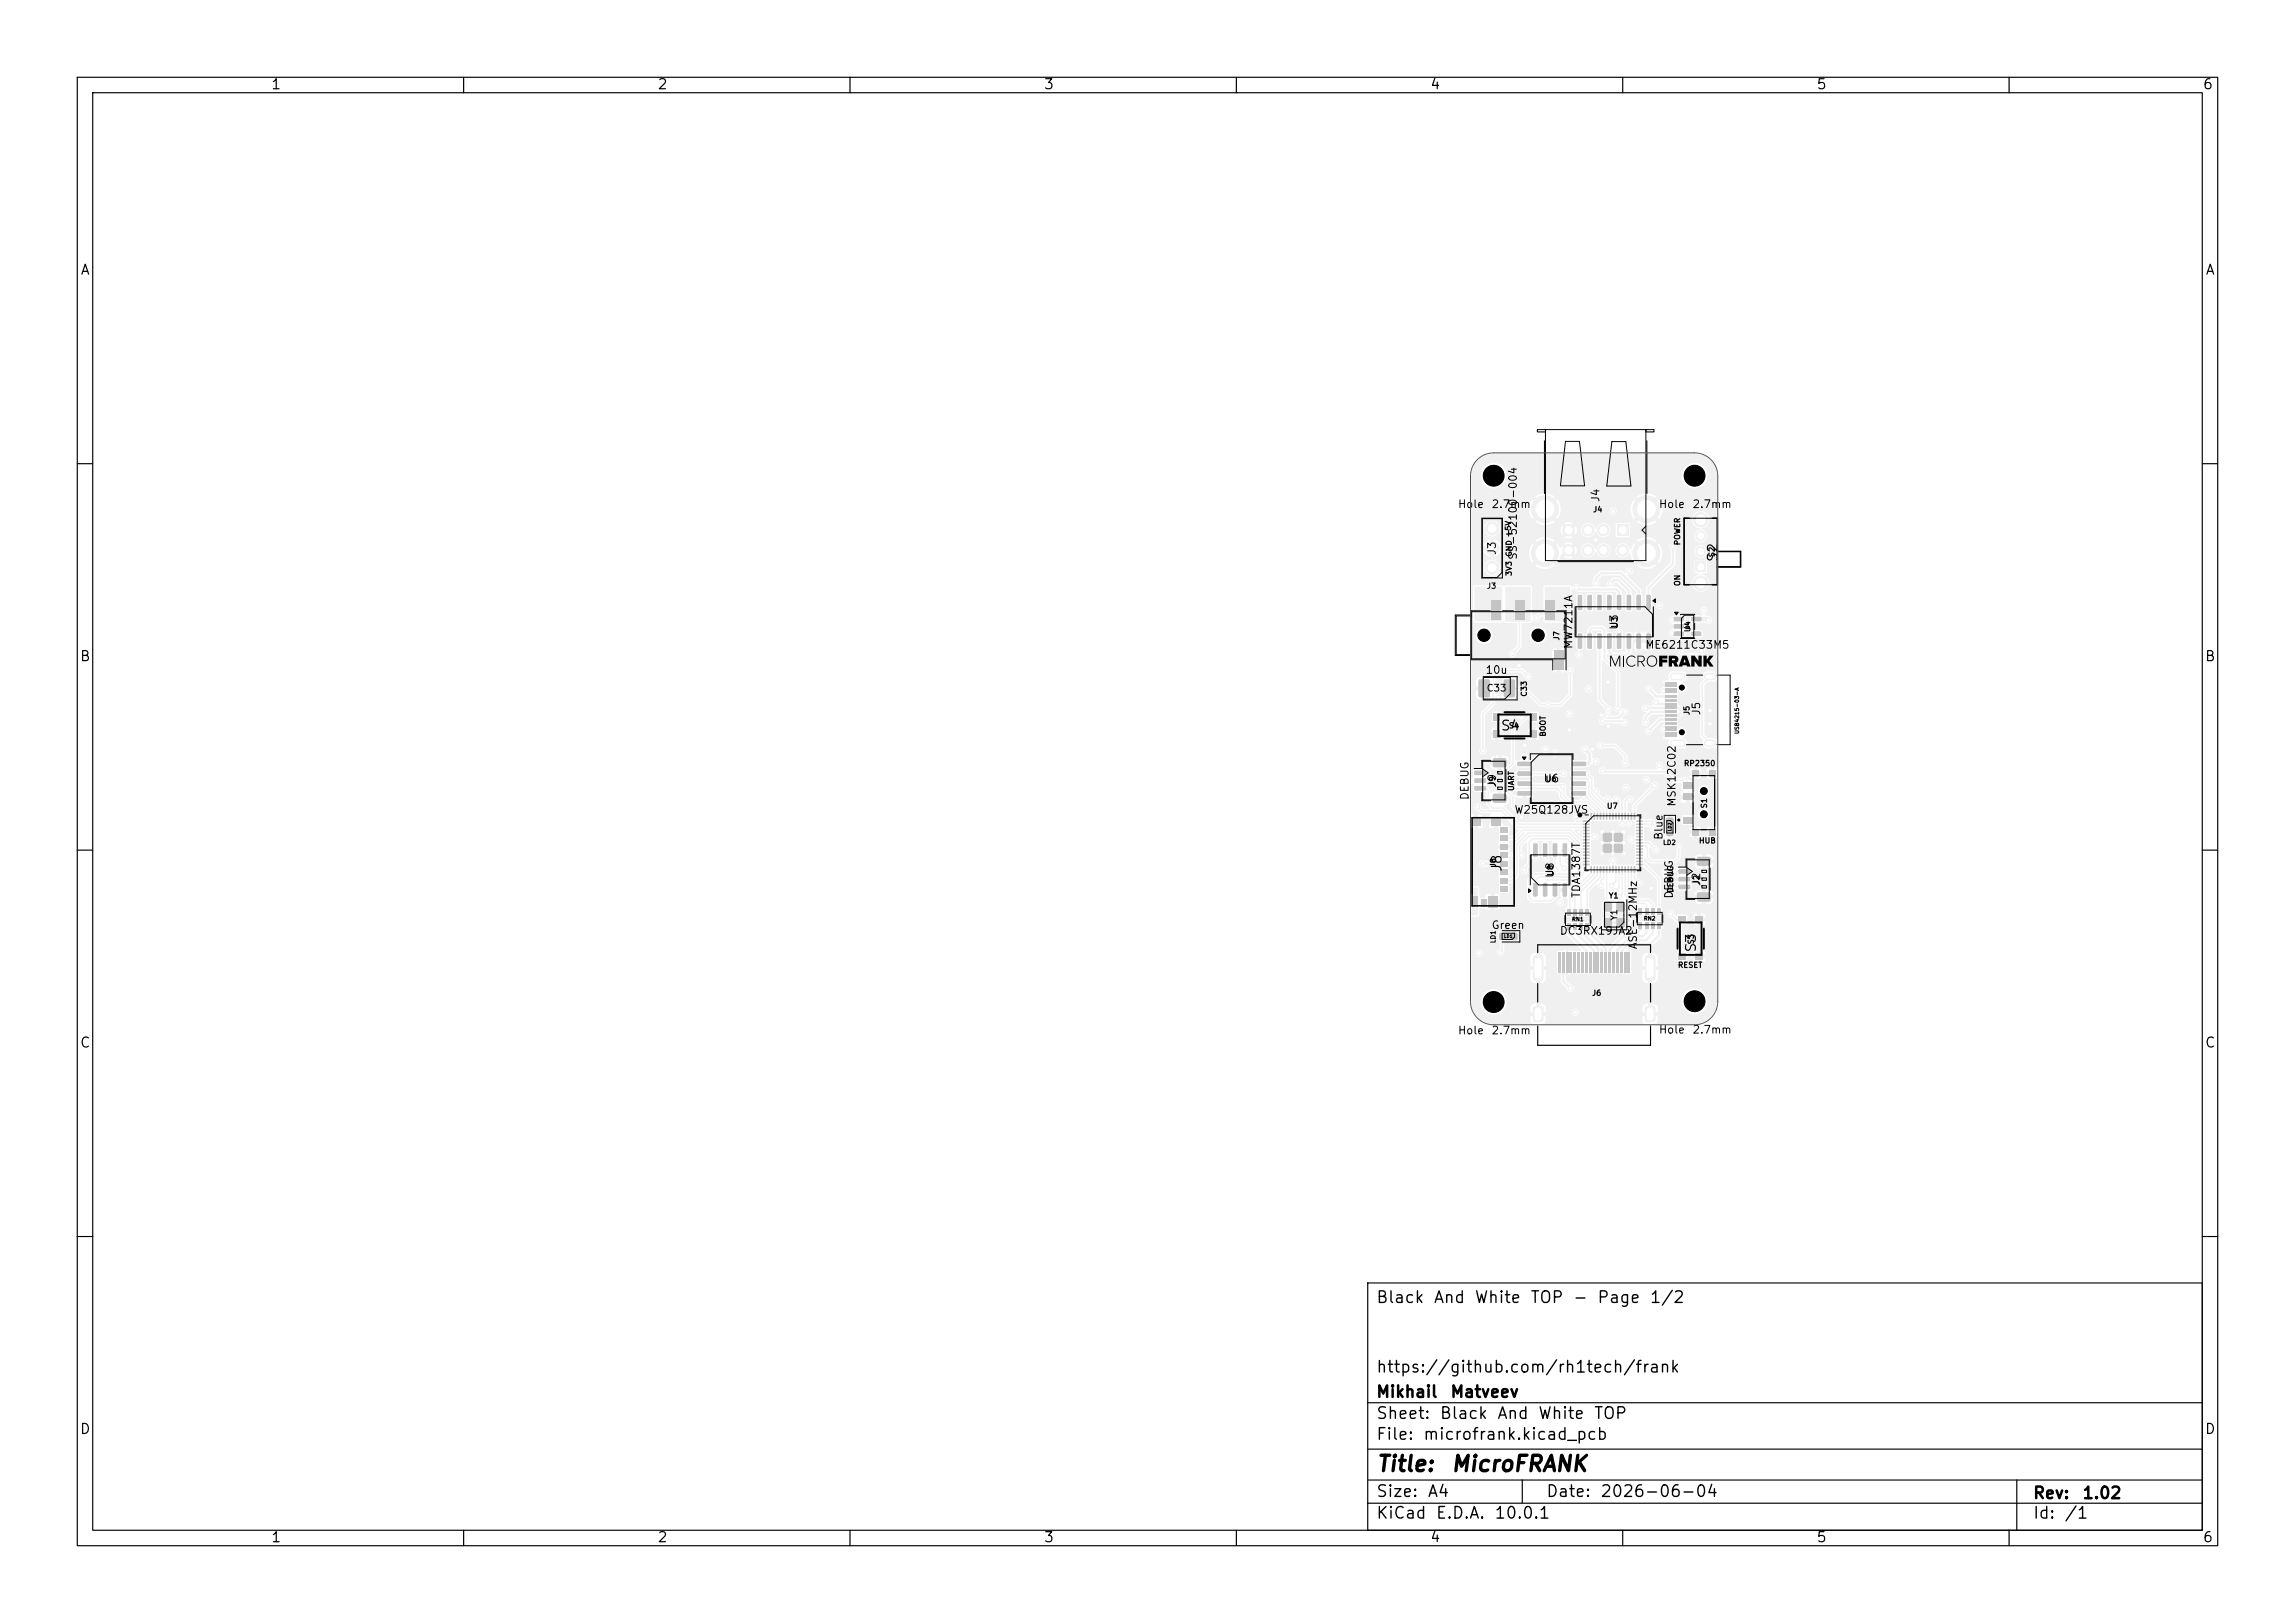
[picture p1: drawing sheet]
<svg xmlns="http://www.w3.org/2000/svg" width="297mm" height="210mm" viewBox="0 0 297 210" stroke-linecap="round" stroke-linejoin="round" font-family="sans-serif">
<defs><g id="words">
<g font-size="2">
<text x="178" y="190.9">Title:</text>
<text x="187.7" y="190.9">MicroFRANK</text>
</g>
<g font-size="1.5">
<text x="178" y="169">Black</text>
<text x="185.4" y="169">And</text>
<text x="190.7" y="169">White</text>
<text x="198" y="169">TOP</text>
<text x="203.5" y="169">-</text>
<text x="206.6" y="169">Page</text>
<text x="213.4" y="169">1/2</text>
<text x="178" y="178">https://github.com/rh1tech/frank</text>
<text x="178" y="184">Sheet:</text>
<text x="178" y="181.2">Mikhail</text>
<text x="186.2" y="184">Black</text>
<text x="187.6" y="181.2">Matveev</text>
<text x="193.7" y="184">And</text>
<text x="199" y="184">White</text>
<text x="206.2" y="184">TOP</text>
<text x="178" y="186.7">File:</text>
<text x="184.1" y="186.7">microfrank.kicad_pcb</text>
<text x="178" y="196.9">KiCad</text>
<text x="178" y="194.1">Size:</text>
<text x="184.7" y="194.1">A4</text>
<text x="185.7" y="196.9">E.D.A.</text>
<text x="193.3" y="196.9">10.0.1</text>
<text x="200" y="194.1">Date:</text>
<text x="207" y="194.1">2026-06-04</text>
<text x="263" y="194.3">Rev:</text>
<text x="263" y="196.9">Id:</text>
<text x="267.1" y="196.9">/1</text>
<text x="269.4" y="194.3">1.02</text>
</g>
<g font-size="1.3">
<text x="35" y="11.9">1</text>
<text x="85" y="11.9">2</text>
<text x="135" y="11.9">3</text>
<text x="185" y="11.9">4</text>
<text x="235" y="11.9">5</text>
<text x="285" y="11.9">6</text>
<text x="10.3" y="35.9">A</text>
<text x="285.4" y="35.9">A</text>
<text x="222.6" y="72.8" transform="rotate(-90 222.6 72.8)">S2</text>
<text x="10.3" y="85.9">B</text>
<text x="285.3" y="85.9">B</text>
<text x="194.1" y="94.8">S4</text>
<text x="194.6" y="112.9" transform="rotate(-90 194.6 112.9)">J8</text>
<text x="219.8" y="123.3" transform="rotate(-90 219.8 123.3)">S3</text>
<text x="10.3" y="135.9">C</text>
<text x="285.3" y="135.9">C</text>
<text x="10.3" y="185.9">D</text>
<text x="285.3" y="185.9">D</text>
<text x="35" y="199.9">1</text>
<text x="85" y="199.9">2</text>
<text x="135" y="199.9">3</text>
<text x="185" y="199.9">4</text>
<text x="235" y="199.9">5</text>
<text x="285" y="199.9">6</text>
</g>
<g font-size="1">
<text x="188.6" y="66">Hole</text>
<text x="192.2" y="62.3">H1</text>
<text x="192.9" y="66">2.7mm</text>
<text x="207.2" y="65" transform="rotate(-90 207.2 65)">J4</text>
<text x="214.6" y="66">Hole</text>
<text x="218.2" y="62.3">H2</text>
<text x="218.9" y="66">2.7mm</text>
<text x="193.8" y="71.9" transform="rotate(-90 193.8 71.9)">J3</text>
<text x="196.5" y="72.5" transform="rotate(-90 196.5 72.5)">SS-52100-004</text>
<text x="209.6" y="81.6" transform="rotate(-90 209.6 81.6)">U3</text>
<text x="192.2" y="87.4">10u</text>
<text x="203.7" y="84.1" transform="rotate(-90 203.7 84.1)">MW7211A</text>
<text x="212.8" y="84.2">ME6211C33M5</text>
<text x="220.3" y="92.6" transform="rotate(-90 220.3 92.6)">J5</text>
<text x="193.8" y="102" transform="rotate(-90 193.8 102)">J9</text>
<text x="199.7" y="101.5">U6</text>
<text x="190.3" y="103.6" transform="rotate(-90 190.3 103.6)">DEBUG</text>
<text x="195.9" y="105.5">W25Q128JVS</text>
<text x="217.1" y="104.5" transform="rotate(-90 217.1 104.5)">MSK12C02</text>
<text x="201.3" y="113.7" transform="rotate(-90 201.3 113.7)">U8</text>
<text x="215.4" y="108.8" transform="rotate(-90 215.4 108.8)">Blue</text>
<text x="204.7" y="116.3" transform="rotate(-90 204.7 116.3)">TDA1387T</text>
<text x="216.7" y="116.4" transform="rotate(-90 216.7 116.4)">DEBUG</text>
<text x="220.3" y="114.7" transform="rotate(-90 220.3 114.7)">J2</text>
<text x="193" y="120.5">Green</text>
<text x="201.8" y="121.2">DC3RX19JA2</text>
<text x="212.1" y="122.9" transform="rotate(-90 212.1 122.9)">ASE-12MHz</text>
<text x="192.2" y="130.4">H4</text>
<text x="218.2" y="130.3">H3</text>
<text x="188.6" y="134.1">Hole</text>
<text x="192.9" y="134.1">2.7mm</text>
<text x="214.6" y="134">Hole</text>
<text x="218.9" y="134">2.7mm</text>
</g>
<text font-size=".9" x="192.3" y="89.7">C33</text>
<text font-size=".8" x="209.5" y="119.2" transform="rotate(-90 209.5 119.2)">Y1</text>
<g font-size=".7">
<text x="206.1" y="66.5">J4</text>
<text x="217.6" y="70.6" transform="rotate(-90 217.6 70.6)">POWER</text>
<text x="192.4" y="76.3">J3</text>
<text x="195.8" y="74.6" transform="rotate(-90 195.8 74.6)">3V3 GND +5V</text>
<text x="217.6" y="75.9" transform="rotate(-90 217.6 75.9)">ON</text>
<text x="222.1" y="72.2" transform="rotate(-90 222.1 72.2)">S2</text>
<text x="202" y="82.9" transform="rotate(-90 202 82.9)">J7</text>
<text x="218.9" y="81.9" transform="rotate(-90 218.9 81.9)">U4</text>
<text x="195.2" y="94.4">S4</text>
<text x="197.8" y="90.2" transform="rotate(-90 197.8 90.2)">C33</text>
<text x="200.2" y="95.4" transform="rotate(-90 200.2 95.4)">BOOT</text>
<text x="218.8" y="92.6" transform="rotate(-90 218.8 92.6)">J5</text>
<text x="217.9" y="99.3">RP2350</text>
<text x="196.1" y="102.4" transform="rotate(-90 196.1 102.4)">UART</text>
<text x="207.9" y="104.8">U7</text>
<text x="221.1" y="104.7" transform="rotate(-90 221.1 104.7)">S1</text>
<text x="193.8" y="112.3" transform="rotate(-90 193.8 112.3)">J8</text>
<text x="219.8" y="109.3">HUB</text>
<text x="208.1" y="116.4">Y1</text>
<text x="216.7" y="115.6" transform="rotate(-90 216.7 115.6)">DEBUG</text>
<text x="217.1" y="125.4">RESET</text>
<text x="219.4" y="122.3" transform="rotate(-90 219.4 122.3)">S3</text>
<text x="206" y="129">J6</text>
</g>
<g font-size=".6">
<text x="215.2" y="109.5">LD2</text>
<text x="193.7" y="122.1" transform="rotate(-90 193.7 122.1)">LD1</text>
</g>
<g font-size=".5">
<text x="225.2" y="95" transform="rotate(-90 225.2 95)">USB4215-03-A</text>
<text x="203.4" y="119.3">RN1</text>
<text x="212.7" y="119.2">RN2</text>
</g>
<g font-size=".4">
<text x="216.4" y="107.6" transform="rotate(-90 216.4 107.6)">LD2</text>
<text x="194.6" y="121.4">LD1</text>
</g>
</g></defs>
<path d="M190.5 114.9h.7v3.5h-.7z" fill="#f0f0f0" stroke="#f0f0f0" stroke-width=".13"/>
<g fill="#f0f0f0" stroke="#f0f0f0" stroke-width=".2">
<path d="M190.9 76h3.4v4.3h-3.4z"/>
<path d="M194.9 76h3.1v4.4h-3.1z"/>
<path d="M200 76h3.1v4.3h-3.1z"/>
</g>
<path d="M219.4 107.7h2.2" fill="none" stroke="#f0f0f0" stroke-width=".7"/>
<g fill="#f0f0f0">
<path d="M217.2 112.5h1.5v.1v.4l-.1 .1-1.3-.1-.1-.1z"/>
<path d="M219.7 110.9h.1h1.4l.2 .2v.8l-.3 .2-1.3-.1-.2-.2z"/>
<path d="M217.2 113.5h1.5v.1v.4l-.1 .1-1.3-.1-.1-.1z"/>
<path d="M219.7 115.5h.1h1.4l.2 .2v.8l-.3 .2-1.3-.1-.2-.2z"/>
<path d="M217.2 114.5h1.5v.1v.4l-.1 .1-1.3-.1-.1-.1z"/>
<path d="M190.8 99.7h1.4l.1 .2v.3l-.1 .1h-1.3l-.1-.1z"/>
<path d="M193.2 98.2l.2-.1h1.4l.2 .3v.7l-.3 .2h-1.4l-.1-.2z"/>
<path d="M190.8 100.7h1.4l.1 .2v.3l-.1 .1h-1.3l-.1-.1z"/>
<path d="M193.2 102.8l.2-.1h1.4l.2 .3v.7l-.3 .2h-1.4l-.1-.2z"/>
<path d="M190.8 101.7h1.4l.1 .2v.3l-.1 .1h-1.3l-.1-.1z"/>
</g>
<g fill="#f0f0f0" stroke="#f0f0f0" stroke-width=".13">
<circle cx="193.1" cy="73.5" r=".85"/>
<circle cx="193.1" cy="70.9" r=".85"/>
<circle cx="193.1" cy="68.4" r=".85"/>
</g>
<path d="M219.5 72.7h1.2v1.3h-1.2z" fill="#f0f0f0"/>
<g fill="#f0f0f0" stroke="#f0f0f0" stroke-width=".13">
<circle cx="220.1" cy="71.4" r=".65"/>
<circle cx="220.1" cy="69.4" r=".65"/>
<circle cx="220.1" cy="75.5" r=".94"/>
<circle cx="220.1" cy="67.3" r=".94"/>
</g>
<g fill="#f0f0f0">
<path d="M198.4 114.3h.4l.2 .1v1.5l-.1 .1h-.4l-.1-.1z"/>
<path d="M199.7 114.3h.4l.2 .1v1.5l-.1 .1h-.4l-.1-.1z"/>
<path d="M201 114.3h.4l.1 .1v1.5l-.1 .1h-.3l-.2-.1z"/>
<path d="M202.2 114.3h.5l.1 .1v1.5l-.1 .1h-.3l-.2-.1z"/>
<path d="M202.2 109.2l.5-.1 .1 .1v1.5l-.1 .1-.3 .1-.2-.1z"/>
<path d="M201 109.2l.4-.1 .1 .1v1.5l-.1 .1-.3 .1-.2-.1z"/>
<path d="M199.7 109.2l.4-.1 .2 .1v1.5l-.1 .1-.4 .1-.1-.1z"/>
<path d="M198.4 109.2l.4-.1 .2 .1v1.5l-.1 .1-.4 .1-.1-.1z"/>
<path d="M214.4 117.6h.5v.8h-.5z"/>
<path d="M213.7 117.6h.4v.8h-.4z"/>
<path d="M212.9 117.6h.4v.8h-.4z"/>
<path d="M212 117.6h.5v.8h-.5z"/>
<path d="M212 119.4h.5v.8h-.5z"/>
<path d="M212.9 119.4h.4v.8h-.4z"/>
<path d="M213.7 119.4h.4v.8h-.4z"/>
<path d="M214.4 119.4h.5v.8h-.5z"/>
<path d="M215.5 94.8h1.4v.6h-1.4z"/>
<path d="M215.5 94h1.4v.6h-1.4z"/>
<path d="M215.5 93.5h1.4v.3h-1.4z"/>
<path d="M215.5 93h1.4v.3h-1.4z"/>
<path d="M215.5 92.5h1.4v.3h-1.4z"/>
<path d="M215.5 92h1.4v.3h-1.4z"/>
<path d="M215.5 91.5h1.4v.3h-1.4z"/>
<path d="M215.5 91h1.4v.3h-1.4z"/>
<path d="M215.5 90.5h1.4v.3h-1.4z"/>
<path d="M215.5 90h1.4v.3h-1.4z"/>
<path d="M215.5 89.1h1.4v.6h-1.4z"/>
<path d="M215.5 88.3h1.4v.6h-1.4z"/>
</g>
<path d="M216.6 96.2h1.1M216.6 87.5h1.1M221 96.2h.6M221 87.5h.6" fill="none" stroke="#f0f0f0" stroke-width="1"/>
<g fill="#f0f0f0">
<path d="M209.2 118.8h.2h.8l.1 .2-.1 1-.2 .1-.8-.1v-.2z"/>
<path d="M209.2 116.7h.2h.8l.1 .2-.1 1-.2 .1-.8-.1v-.2z"/>
<path d="M207.6 116.7h.2h.8v.2v1l-.2 .1-.8-.1-.1-.2z"/>
<path d="M207.6 118.8h.2h.8v.2v1l-.2 .1-.8-.1-.1-.2z"/>
<path d="M213.1 77h.4l.1 .1v1.7v.1l-.4 .1-.1-.1z"/>
<path d="M211.8 77h.4l.2 .1v1.7l-.1 .1-.4 .1-.1-.1z"/>
<path d="M210.5 77h.5l.1 .1v1.7l-.1 .1-.3 .1-.2-.1z"/>
<path d="M209.3 77h.4l.1 .1v1.7l-.1 .1-.3 .1-.2-.1z"/>
<path d="M208 77h.4l.2 .1v1.7l-.1 .1-.4 .1-.1-.1z"/>
<path d="M206.7 77h.4l.2 .1v1.7l-.1 .1-.4 .1-.1-.1z"/>
<path d="M205.5 77h.4l.1 .1v1.7l-.1 .1-.3 .1-.2-.1z"/>
<path d="M204.2 77h.4l.1 .1 .1 1.7-.1 .1-.4 .1-.1-.1z"/>
<path d="M204.2 82h.4l.1 .1 .1 1.7-.1 .1-.4 .1-.1-.1z"/>
<path d="M205.5 82h.4l.1 .1v1.7l-.1 .1-.3 .1-.2-.1z"/>
<path d="M206.7 82h.4l.2 .1v1.7l-.1 .1-.4 .1-.1-.1z"/>
<path d="M208 82h.4l.2 .1v1.7l-.1 .1-.4 .1-.1-.1z"/>
<path d="M209.3 82h.4l.1 .1v1.7l-.1 .1-.3 .1-.2-.1z"/>
<path d="M210.5 82h.5l.1 .1v1.7l-.1 .1-.3 .1-.2-.1z"/>
<path d="M211.8 82h.4l.2 .1v1.7l-.1 .1-.4 .1-.1-.1z"/>
<path d="M213.1 82h.4l.1 .1v1.7v.1l-.4 .1-.1-.1z"/>
<path d="M194.6 88l1.2-.1 .3 .1v2l-.2 .2h-1.1l-.2-.1v-2z"/>
<path d="M191.4 88l1.2-.1 .2 .1v2l-.1 .2h-1.1l-.3-.1v-2z"/>
<path d="M204.9 106.2h.8v.1l-.8 .1z"/>
<path d="M204.9 106.6h.8v.1l-.8 .1z"/>
<path d="M204.9 107h.8v.1l-.8 .1z"/>
<path d="M204.9 107.4h.8v.1l-.8 .1z"/>
<path d="M204.9 107.8h.8v.1l-.8 .1z"/>
<path d="M204.9 108.2h.8v.1l-.8 .1z"/>
<path d="M204.9 108.6h.8v.1l-.8 .1z"/>
<path d="M204.9 109h.8v.1l-.8 .1z"/>
<path d="M204.9 109.4h.8v.1l-.8 .1z"/>
<path d="M204.9 109.8h.8v.1l-.8 .1z"/>
<path d="M204.9 110.2h.8v.1l-.8 .1z"/>
<path d="M204.9 110.6h.8v.1l-.8 .1z"/>
<path d="M204.9 111h.8v.1l-.8 .1z"/>
<path d="M204.9 111.4h.8v.1l-.8 .1z"/>
<path d="M204.9 111.8h.8v.1l-.8 .1z"/>
<path d="M205.8 112.1h.2v.8h-.2z"/>
<path d="M206.2 112.1h.2v.8h-.2z"/>
<path d="M206.6 112.1h.2v.8h-.2z"/>
<path d="M207 112.1h.2v.8h-.2z"/>
<path d="M207.4 112.1h.2v.8h-.2z"/>
<path d="M207.8 112.1h.2v.8h-.2z"/>
<path d="M208.2 112.1h.2v.8h-.2z"/>
<path d="M208.6 112.1h.2v.8h-.2z"/>
<path d="M209 112.1h.2v.8h-.2z"/>
<path d="M209.4 112.1h.2v.8h-.2z"/>
<path d="M209.8 112.1h.2v.8h-.2z"/>
<path d="M210.2 112.1h.2v.8h-.2z"/>
<path d="M210.6 112.1h.2v.8h-.2z"/>
<path d="M211 112.1h.2v.8h-.2z"/>
<path d="M211.4 112.1h.2v.8h-.2z"/>
<path d="M211.7 111.8h.8l.1 .1-.8 .1z"/>
<path d="M211.7 111.4h.8l.1 .1-.8 .1z"/>
<path d="M211.7 111h.8l.1 .1-.8 .1z"/>
<path d="M211.7 110.6h.8l.1 .1-.8 .1z"/>
<path d="M211.7 110.2h.8l.1 .1-.8 .1z"/>
<path d="M211.7 109.8h.8l.1 .1-.8 .1z"/>
<path d="M211.7 109.4h.8l.1 .1-.8 .1z"/>
<path d="M211.7 109h.8l.1 .1-.8 .1z"/>
<path d="M211.7 108.6h.8l.1 .1-.8 .1z"/>
<path d="M211.7 108.2h.8l.1 .1-.8 .1z"/>
<path d="M211.7 107.8h.8l.1 .1-.8 .1z"/>
<path d="M211.7 107.4h.8l.1 .1-.8 .1z"/>
<path d="M211.7 107h.8l.1 .1-.8 .1z"/>
<path d="M211.7 106.6h.8l.1 .1-.8 .1z"/>
<path d="M211.7 106.2h.8l.1 .1-.8 .1z"/>
<path d="M211.4 105.2h.2v.9l-.2-.1z"/>
<path d="M211 105.2h.2v.9l-.2-.1z"/>
<path d="M210.6 105.2h.2v.9l-.2-.1z"/>
<path d="M210.2 105.2h.2v.9l-.2-.1z"/>
<path d="M209.8 105.2h.2v.9l-.2-.1z"/>
<path d="M209.4 105.2h.2v.9l-.2-.1z"/>
<path d="M209 105.2h.2v.9l-.2-.1z"/>
<path d="M208.6 105.2h.2v.9l-.2-.1z"/>
<path d="M208.2 105.2h.2v.9l-.2-.1z"/>
<path d="M207.8 105.2h.2v.9l-.2-.1z"/>
<path d="M207.4 105.2h.2v.9l-.2-.1z"/>
<path d="M207 105.2h.2v.9l-.2-.1z"/>
<path d="M206.6 105.2h.2v.9l-.2-.1z"/>
<path d="M206.2 105.2h.2v.9l-.2-.1z"/>
<path d="M205.8 105.2h.2v.9l-.2-.1z"/>
</g>
<g fill="#f0f0f0" stroke="#f0f0f0" stroke-width=".13">
<circle cx="207.3" cy="107.7" r=".3"/>
<circle cx="207.3" cy="109.1" r=".3"/>
<circle cx="207.3" cy="110.4" r=".3"/>
<circle cx="208.7" cy="107.7" r=".3"/>
<circle cx="208.7" cy="109.1" r=".3"/>
</g>
<path d="M207.1 107.4h3.3v3.3h-3.3z" fill="#f0f0f0"/>
<g fill="#f0f0f0" stroke="#f0f0f0" stroke-width=".13">
<circle cx="208.7" cy="110.4" r=".3"/>
<circle cx="210.1" cy="107.7" r=".3"/>
<circle cx="210.1" cy="109.1" r=".3"/>
<circle cx="210.1" cy="110.4" r=".3"/>
</g>
<g fill="none" stroke="#f0f0f0" stroke-width=".3">
<path d="M201.8 123.2v2.6M202.3 123.2v2.6M202.8 123.2v2.6M203.3 123.2v2.6M203.8 123.2v2.6M204.3 123.2v2.6M204.8 123.2v2.6M205.3 123.2v2.6M205.8 123.2v2.6M206.3 123.2v2.6M206.8 123.2v2.6M207.3 123.2v2.6"/>
<path d="M207.8 123.2v2.6M208.3 123.2v2.6M208.8 123.2v2.6M209.3 123.2v2.6M209.8 123.2v2.6M210.3 123.2v2.6M210.8 123.2v2.6"/>
</g>
<g fill="#f0f0f0">
<path d="M198.4 123.8l.2-.2h.8l.2 .1 .1 .2 .1 2.7-.1 .2-.2 .1h-.9l-.2-.3z"/>
<path d="M198.4 130.3l.3-.1h.8l.2 .1 .1 1.6-.2 .3-.9 .1-.3-.2z"/>
<path d="M213 130.2h.9l.3 .1v1.6l-.1 .3-.9 .1-.3-.2-.1-1.6z"/>
<path d="M213 123.7l1-.1 .2 .3v2.7v.2l-.2 .1h-.9l-.2-.3-.1-2.6z"/>
<path d="M209.2 67.9h1.5v1.5h-1.5z"/>
</g>
<g fill="#f0f0f0" stroke="#f0f0f0" stroke-width=".13">
<circle cx="207.5" cy="68.6" r=".75"/>
<circle cx="205.5" cy="68.6" r=".75"/>
<circle cx="203" cy="68.6" r=".75"/>
<circle cx="210" cy="71.2" r=".75"/>
<circle cx="207.5" cy="71.2" r=".75"/>
<circle cx="205.5" cy="71.2" r=".75"/>
<circle cx="203" cy="71.2" r=".75"/>
<circle cx="213.1" cy="65.9" r="1.75"/>
<circle cx="199.9" cy="65.9" r="1.75"/>
<circle cx="213.1" cy="71.6" r="1.75"/>
<circle cx="199.9" cy="71.6" r="1.75"/>
</g>
<g fill="#f0f0f0">
<path d="M196 77.7h1.2v2.5h-1.2z"/>
<path d="M193 77.7h1.2v2.5h-1.2z"/>
<path d="M201.1 84.2h1.2v2.5h-1.2z"/>
<path d="M200 77.7h1.2v2.5h-1.2z"/>
<path d="M216.6 79.9l1.2-.1 .1 .2v.3l-.1 .1h-1.1l-.1-.1z"/>
<path d="M216.6 80.8h1.2l.1 .1v.4l-.1 .1-1.1-.1-.1-.1z"/>
<path d="M216.6 81.8l1.2-.1 .1 .2v.3l-.1 .1h-1.1l-.1-.1z"/>
<path d="M218.9 81.8l1.2-.1 .1 .2v.3l-.2 .1h-1l-.1-.1z"/>
<path d="M218.9 79.9l1.2-.1 .1 .2v.3l-.2 .1h-1l-.1-.1z"/>
<path d="M193.3 94.5h.8v1h-.8z"/>
<path d="M193.3 92.3h.8v1h-.8z"/>
<path d="M198 94.5h1v1h-1z"/>
<path d="M198 92.3h1v1h-1z"/>
<path d="M217.8 105.7h1.2v.9h-1.2z"/>
<path d="M217.8 102.7h1.2v.9h-1.2z"/>
<path d="M217.8 101.2h1.2v.9h-1.2z"/>
<path d="M219 107.3h.8v.8h-.8z"/>
<path d="M221.1 107.3h.9v.8h-.9z"/>
<path d="M219 99.7h.8v.8h-.8z"/>
<path d="M221.1 99.7h.9v.8h-.9z"/>
<path d="M195.6 120.7h.8v.9h-.8z"/>
<path d="M194 120.7h.8v.9h-.8z"/>
<path d="M196.4 98.6h1.8v.1v.4h-.1h-1.7l-.1-.1z"/>
<path d="M196.4 99.9l1.8-.1v.2v.3l-.1 .1h-1.7l-.1-.1z"/>
<path d="M196.4 101.1h1.8v.1v.4l-.1 .1h-1.7l-.1-.2z"/>
<path d="M196.4 102.4h1.8v.1v.4l-.1 .1-1.7-.1-.1-.1z"/>
<path d="M203.4 102.4h1.8v.1v.4l-.1 .1-1.7-.1-.1-.1z"/>
<path d="M203.4 101.1h1.8v.1v.4l-.1 .1h-1.7l-.1-.2z"/>
<path d="M203.4 99.9l1.8-.1v.2v.3l-.1 .1h-1.7l-.1-.1z"/>
<path d="M203.4 98.6h1.8v.1v.4h-.1h-1.7l-.1-.1z"/>
<path d="M205.2 117.7h.5v.8h-.5z"/>
<path d="M204.4 117.7h.4v.8h-.4z"/>
<path d="M203.6 117.7h.4v.8h-.4z"/>
<path d="M202.7 117.7h.6v.8h-.6z"/>
<path d="M202.7 119.5h.6v.8h-.6z"/>
<path d="M203.6 119.5h.4v.8h-.4z"/>
<path d="M204.4 119.5h.4v.8h-.4z"/>
<path d="M205.2 119.5h.5v.8h-.5z"/>
<path d="M190.4 116h.9v1.4h-.9z"/>
<path d="M194.1 114.7h1.1v.7h-1.1z"/>
<path d="M194.1 113.6h1.1v.7h-1.1z"/>
<path d="M194.1 112.5h1.1v.7h-1.1z"/>
<path d="M194.1 111.4h1.1v.7h-1.1z"/>
<path d="M194.1 110.3h1.1v.7h-1.1z"/>
<path d="M194.1 109.2h1.1v.7h-1.1z"/>
<path d="M194.1 108.1h1.1v.7h-1.1z"/>
<path d="M194.1 107h1.1v.7h-1.1z"/>
<path d="M191.7 116.4h.7v1h-.7z"/>
<path d="M193 105.7h1.2v1.2h-1.2z"/>
<path d="M190.4 105.7h1.2v1.2h-1.2z"/>
<path d="M192.6 116h1.2v1.4h-1.2z"/>
<path d="M215.7 105.8h.8v.8h-.8z"/>
<path d="M215.7 107.4h.8v.7h-.8z"/>
<path d="M219.4 123.3h1v.9h-1z"/>
<path d="M217.2 123.3h1v.9h-1z"/>
<path d="M219.4 118.5h1v.9h-1z"/>
<path d="M217.2 118.5h1v.9h-1z"/>
</g>
<g fill="#f0f0f0" stroke="#f0f0f0" stroke-width=".13">
<circle cx="217.1" cy="112.5" r=".3"/>
<circle cx="192.5" cy="100" r=".3"/>
<circle cx="191.2" cy="104.4" r=".3"/>
<circle cx="212.1" cy="114.2" r=".3"/>
<circle cx="191.4" cy="123.4" r=".3"/>
<circle cx="206.5" cy="98.5" r=".3"/>
<circle cx="210.8" cy="118.4" r=".3"/>
<circle cx="202.8" cy="111.4" r=".3"/>
<circle cx="221.1" cy="80.3" r=".3"/>
<circle cx="213.9" cy="107.1" r=".3"/>
<circle cx="207.2" cy="114.6" r=".3"/>
<circle cx="214.7" cy="99" r=".3"/>
<circle cx="210.9" cy="103.4" r=".3"/>
<circle cx="206.6" cy="102.4" r=".3"/>
<circle cx="220.5" cy="79" r=".3"/>
<circle cx="204" cy="105.7" r=".3"/>
<circle cx="214.3" cy="110" r=".3"/>
<circle cx="200" cy="97" r=".3"/>
<circle cx="201.2" cy="97.4" r=".3"/>
<circle cx="203.3" cy="114.8" r=".3"/>
<circle cx="191.9" cy="111.7" r=".3"/>
<circle cx="216.4" cy="99.2" r=".3"/>
<circle cx="205.1" cy="97" r=".3"/>
<circle cx="206.1" cy="97" r=".3"/>
<circle cx="197.3" cy="96.4" r=".3"/>
<circle cx="193.7" cy="98" r=".3"/>
<circle cx="204.3" cy="107.7" r=".3"/>
<circle cx="213.7" cy="115" r=".3"/>
<circle cx="192.5" cy="101" r=".3"/>
<circle cx="191.9" cy="103.5" r=".3"/>
<circle cx="221.3" cy="92" r=".3"/>
<circle cx="206.5" cy="69.9" r=".3"/>
<circle cx="203.1" cy="94.5" r=".3"/>
<circle cx="196.9" cy="105.8" r=".3"/>
<circle cx="196.6" cy="86.1" r=".3"/>
<circle cx="221.3" cy="93.7" r=".3"/>
<circle cx="207.2" cy="92.5" r=".3"/>
<circle cx="208.1" cy="94" r=".3"/>
<circle cx="208.1" cy="88.3" r=".3"/>
<circle cx="209.5" cy="81.8" r=".3"/>
<circle cx="216.4" cy="81.9" r=".3"/>
<circle cx="203.1" cy="92.4" r=".3"/>
<circle cx="214.8" cy="78.4" r=".3"/>
<circle cx="210.8" cy="73.9" r=".3"/>
<circle cx="201.9" cy="116.8" r=".3"/>
<circle cx="208.8" cy="66.2" r=".3"/>
<circle cx="205.6" cy="89.1" r=".3"/>
<circle cx="204.3" cy="84.7" r=".3"/>
<circle cx="216.4" cy="80.2" r=".3"/>
<circle cx="203.8" cy="131" r=".3"/>
<circle cx="217.7" cy="84.3" r=".3"/>
<circle cx="220.2" cy="84.3" r=".3"/>
<circle cx="215.3" cy="89.4" r=".3"/>
<circle cx="215.3" cy="94.3" r=".3"/>
<circle cx="202.5" cy="112.4" r=".3"/>
<circle cx="201.2" cy="112.5" r=".3"/>
<circle cx="200" cy="111" r=".3"/>
<circle cx="198.8" cy="111" r=".3"/>
<circle cx="213.3" cy="94.6" r=".3"/>
<circle cx="213" cy="91.6" r=".3"/>
<circle cx="214.3" cy="90.9" r=".3"/>
<circle cx="213" cy="93.4" r=".3"/>
<circle cx="213.4" cy="89.1" r=".3"/>
<circle cx="216.5" cy="70.7" r=".3"/>
<circle cx="206.5" cy="75.5" r=".3"/>
<circle cx="208.4" cy="75.5" r=".3"/>
<circle cx="204" cy="76" r=".3"/>
<circle cx="209.4" cy="91.7" r=".3"/>
<circle cx="208.1" cy="91.7" r=".3"/>
<circle cx="203.2" cy="86.8" r=".3"/>
<circle cx="193.9" cy="90.3" r=".3"/>
<circle cx="200.4" cy="91.2" r=".3"/>
<circle cx="195.7" cy="84.5" r=".3"/>
<circle cx="198.8" cy="80" r=".3"/>
<circle cx="208.7" cy="111.4" r=".3"/>
<circle cx="211.1" cy="108.7" r=".3"/>
<circle cx="209.9" cy="106.5" r=".3"/>
<circle cx="210.4" cy="101.9" r=".3"/>
<circle cx="206.4" cy="108.3" r=".3"/>
<circle cx="196.9" cy="110.7" r=".3"/>
<circle cx="195.3" cy="110.7" r=".3"/>
<circle cx="195.3" cy="112.9" r=".3"/>
<circle cx="197.3" cy="112.6" r=".3"/>
<circle cx="210.3" cy="98.8" r=".3"/>
<circle cx="207.1" cy="96.5" r=".3"/>
<circle cx="203.5" cy="112" r=".3"/>
<circle cx="208.6" cy="114.6" r=".3"/>
<circle cx="209.1" cy="115.3" r=".3"/>
<circle cx="215.4" cy="112.9" r=".3"/>
<circle cx="209.6" cy="116" r=".3"/>
<circle cx="216.2" cy="118.3" r=".3"/>
<circle cx="217.2" cy="109.6" r=".3"/>
<circle cx="214.1" cy="101.7" r=".3"/>
<circle cx="210.7" cy="106.5" r=".3"/>
<circle cx="213.1" cy="100.9" r=".3"/>
<circle cx="209.2" cy="103.4" r=".3"/>
<circle cx="208" cy="103.4" r=".3"/>
<circle cx="205.3" cy="100.1" r=".3"/>
<circle cx="205.4" cy="101.4" r=".3"/>
<circle cx="204.9" cy="103.1" r=".3"/>
<circle cx="202.2" cy="101.8" r=".3"/>
<circle cx="202.3" cy="100.1" r=".3"/>
<circle cx="203.2" cy="104.8" r=".3"/>
<circle cx="203.2" cy="127.9" r=".3"/>
<circle cx="200.4" cy="104.7" r=".3"/>
<circle cx="218.1" cy="101" r=".3"/>
<circle cx="207.4" cy="99.8" r=".3"/>
<circle cx="194.2" cy="123.3" r=".3"/>
<circle cx="197.3" cy="98" r=".3"/>
<circle cx="215.7" cy="108.3" r=".3"/>
<circle cx="197.7" cy="87.5" r=".3"/>
<circle cx="191.9" cy="97.2" r=".3"/>
<circle cx="207.4" cy="93.3" r=".3"/>
<circle cx="210.2" cy="93.5" r=".3"/>
<circle cx="210.3" cy="92.1" r=".3"/>
<circle cx="208" cy="92.7" r=".3"/>
</g>
<g fill="none" stroke="#f0f0f0" stroke-width=".2">
<path d="M196.6 78.9v4.7l-.9 .9M200.1 79.5h-.8l-.5 .5M193.8 92.7h4.8M197.3 98v.8M197.6 92.7l-1.8 1.8v4.3l-1.1 1.1v2.2l1.1 1.1v1.2l.4 .4 4.2-.1M197.7 87.5l-.7-.7h-2.9l-.8 .8v3.4l-1.4 1.3v4.9M203.2 86.8h.1M203.2 86.8v3.1l-1.2 1.3h-2.6l-2.1-2.1h-2.2l-1.2 1.2M207.1 96.5h1.9l1.3 1.3v1M209.5 81.8v1.2M215.3 94.3h.9M216.2 89.4h-.9"/>
<path d="M216.2 94.3h.1M216.4 81.9l.9 .1M217.3 80.1l-.9 .1M221.3 87.5l-1 1v6.7l1 1M191.2 104.4l.5 .5h2.7M191.5 102h.8l.3 .3v1.7l.6 .6h1.3l2.1 2.1h8.7M191.6 100.2h.1M194.3 104.9l2.2 2.2h8.8M194.6 110.7h.7M194.6 112.9h.7M197.3 101.4l.2 .2h4.5l.4 .3v1l.8 .9h2.3l1.2 1.2v.6M198.7 110l.1 1"/>
<path d="M200 110v1M201.2 110v2.5M202.2 101.8h.1M202.3 100.1h-6.5l-.3 .4v1.3l.3 .2h5.7l.5 .5v.6l1 1h2.3l1 1v.5M202.5 110h-.2l-.4 .4v1.4l.6 .6M203.2 104.8l.3-.3h1.7l.7 .8v.3M204 105.7v.4l.1 .2h1.2M204.3 100.1h1l.7 .7v1.9l1.9 1.9v1M204.3 102.7h.6l2.2 2.2v.7M204.5 101.2l-.2 .2M204.6 102.7l.3 .2v.2M205.3 108.3h1.1"/>
<path d="M205.3 108.7h.1M205.3 109.1h-.9l-1.3-1.3h-5.3l-1.5 1.5v4l-.7 .7h-1.1M205.3 110.3h-1.5l-1 .9v.2M205.3 108.7h-.8l-1.2-1.3h-6.3l-1 1.1h-1.5l.2 .2M205.3 111.5h-.5l-.2 .2v1.2l-.6 .6h-4.8l-.5 .5v1.1M205.3 111.9h-.4v1.1l-.8 .9h-3.8l-.3 .3v.9M205.3 111.1h-.6l-.5 .4v1.2l-.4 .4h-5.1l-.8 .8v2.3l.4 .4h2.4l.5-.6v-.9M205.3 109.9h-1.2l-1.3-1.4h-4.5l-.4 .5v2.8l-.5 .5-.1 .3M205.3 109.5h-1l-1.3-1.3h-5.1l-1.2 1.2v1l.2 .3M205.3 110.7h-1.3l-.5 .5v.8M205.4 101.4l.2 .3v1.2l1.9 1.9v.8M205.9 112.5v.4l-2.7 2.8v2.2l-.2 .2"/>
<path d="M206.3 112.5v.6l-2.5 2.5v2.5M206.6 102.4v.3l1.7 1.8v1.1M206.7 112.5v.7l-2.1 2.2v2.7M207.1 112.5v1l-1.7 1.7v2.9M207.5 112.5v1.1l-.3 .3v.7M207.9 112.5v4.7l.2 .1M208 103.4l1.1 1.1v1.1M208.3 104.5l.4 .4v.7M208.7 111.4h.1M208.7 111.4v1.1M209.1 112.5v1.5l-.6 .6M209.2 103.4l.3 .3v1.9"/>
<path d="M209.5 112.5v2.3l-.5 .6M209.9 105.6v.9M209.9 112.5v3.1l-.3 .4M210.3 112.5v3.4l2 2v.1M210.7 112.5v3.3l1.2 1.1h.9l.3 .3v.8M210.7 105.6v.9M210.9 103.4h-.4l-.2 .2v2M211.1 112.5v3.1l.9 .9h1.4l.5 .6v.9M211.5 112.5v1.1l.6 .6M212.2 106.7h1.6l.1 .1M212.2 109.1h1.2l.9 .9M212.2 106.3h1.6l.1 .1v.7"/>
<path d="M212.2 109.5h.7l.3 .3v1.2l.5 .5h3l.5-.6v-1.3M212.2 111.9h.6l1.9 1.9v4.2M212.2 108.7h-1.1M212.2 108.7h.1M213.8 109.5h.1M214.1 101.7l-2.6 2.5v1.4M215.4 112.9v.4l1.5 1.5h1.1M216.1 107.8l-.4 .4v.1M216.2 118.3l.8 .8h.8M217.4 119.1v3.6l.4 .4v.8M218 112.8h-.1M218.1 101l.1 .2v.2l.2 .2"/>
<path d="M194.4 121.2v1.7l-.2 .4"/>
</g>
<path d="M205.1 97l.6 .6v1l-.3 .2h-1.1M191.9 111.7v.1M191.9 111.8h2.6M206.4 108.3h.1M209.9 106.5h.1M210.8 118.4v.8l-.2 .2h-2.5" fill="none" stroke="#f0f0f0" stroke-width=".4"/>
<path d="M205.6 89.1v.1M219.5 80.1h.8M220.4 80.1h.6l.1 .2" fill="none" stroke="#f0f0f0" stroke-width=".6"/>
<path d="M217.7 84.3h2.5" fill="none" stroke="#f0f0f0" stroke-width=".5"/>
<g fill="none" stroke="#f0f0f0" stroke-width=".3">
<path d="M204 76l.2 .3h5l.3 .3v1.4M206.5 75.5v-.7l.7-.6h2.6l2.3 2.2v1.6M208.4 75.5l.5-.4h.5l1.4 1.4v1.5M216.5 70.7v2.3l-3.2 3.1v1.9M208.3 83v1.3l.4 .5h1.7l.4-.4v-1.4M213 91.6h4.2l.3 .3v.4l-.3 .3h-1M213.4 89.1l1 1h1.8M214.3 90.9l.2 .2h1.7M216.2 93.1h-1.3l-1.6 1.5M216.2 92.1h-2.6l-.6 .7v.6M203 119.9v.9l2.3 2.3v1.4M203.8 119.9v.6l2.5 2.5v1.5"/>
<path d="M204.6 119.9v.6l2.2 2.2v1.8M205.4 119.9v.4l2.4 2.4v1.8M212.3 119.8v.5l-.4 .4h-1.4l-2.2 2.2v1.6M213.1 119.8v.9l-.5 .5h-1.6l-1.7 1.7v1.6M213.9 119.8v1l-.9 .9h-1.8l-1.4 1.4v1.4M214.7 119.8v1.3l-1.1 1h-2.2l-.6 .6v1.8M202.3 124.5v2.5l.9 .9M203.2 127.9h.1"/>
</g>
<path d="M205.7 83v-1.5l.3-.2h1.3l.3 .2v3.7l1.8 1.8v4.7M207 83v7.6l1.1 1.1M207.4 93.3h2.7l.1 .2M207.4 99.8l.1 .1h8l1.1 1.1h1.5M210.3 92.1l-.8 .8h-1.3l-.2-.2" fill="none" stroke="#f0f0f0" stroke-width=".25"/>
<g fill="#f0f0f0">
<path d="M207.3 85.5l.2-.1 1.6 1.7v4.2a.51 .51 0 0 0-.1 .6 .51 .51 0 0 0 .6 .2l.1 .2-.4 .3h-.8l-.2-.4a.55 .55 0 0 0 0-.9l-.2-.1-.8-.8z"/>
<path d="M191.3 59.5l.5-.4 .5-.2 1-.2h26a2.9 2.9 0 0 1 2.9 2.9v25.4h-.1l-.4-.1h-.9a.77 .77 0 0 0-.4 1.1l-.4 .5v6.7l.4 .6a.67 .67 0 0 0 .5 1h.8l.4-.1 .1 .1v2.5l-.1 .1h-.3v1.4h.4v.1v6l-.1 .1h-.3v1.4h.4v.1v21.1a2.9 2.9 0 0 1-2.9 2.9h-4.9l.1-.5v-.5h-.5v-.5h.5v-.5a.66 .66 0 0 0-.7-.6v.5h-.2h-.3v-.5h-.4l-.3 .4-.1 .7h.6v.5h-.6l.1 .5 .1 .4-.1 .1h-12.6l-.1-.1 .1-.4v-.5h-.5v-.5l3.9-.1v.1a.47 .47 0 0 0 .7 .4 .47 .47 0 0 0 0-.8 .47 .47 0 0 0-.7 .3h-3.4v-.4a.66 .66 0 0 0-.7-.6v.5h-.2h-.3v-.5h-.4l-.3 .4-.1 .7h.6v.5h-.6l.2 1h-4.9a2.9 2.9 0 0 1-2.9-3h1.2v.3a1.65 1.65 0 0 0 1.9 1.5 1.65 1.65 0 0 0 1.4-1.9h22.7v.3a1.65 1.65 0 0 0 2.6 1.3 1.65 1.65 0 0 0 0-2.9 1.65 1.65 0 0 0-2.6 1.3h-22.7v-.1a1.66 1.66 0 0 0-1.7-1.3 1.66 1.66 0 0 0-1.6 1.5h-1.2v-5.6h7.6v1.1h.6v.5h-.6v1.1a.66 .66 0 0 0 .8 .6v-.7l.2 .1 .3-.1v.7h.4l.3-.4v-1.3h-.5v-.5h.5v-1.1a.66 .66 0 0 0-.7-.6v.7l-.2-.1-.3 .1v-.7l-.5 .1-.3 .5h-7.6v-.6h.5a.47 .47 0 0 0 .5 .5 .47 .47 0 0 0 .4-.6h1.9v.1a.47 .47 0 0 0 .5 .4 .47 .47 0 0 0 .4-.5h6.9v2.7l.5 .1v1.1l.7 .7a.49 .49 0 0 0 .5 .5 .49 .49 0 0 0 .5-.5 .49 .49 0 0 0-.5-.4l-.6-.6 .1-3.9-.3 .1h-.8l-.1 .2h-6.9l.1-1.4 .3-.2v-.2h.3a.51 .51 0 0 0 .4 .5v-.5h.5v.5a.51 .51 0 0 0 .5-.5h-1.7v-.5h.7v-.5h.5v.5h.5l-.1-.4-.3-.1h-.8l-.2 .5h-.3v-.2l-.2-.2h-.7l-.3 .3v.6l.1 .2 .2 .3v.9l-.3 .2-.1 .2h-1.9a.48 .48 0 0 0-.5-.3 .48 .48 0 0 0-.4 .4h-.5v-3.9h12.2v.9l.1 .7 2 1.9-.1 .1h-1.1l-.5-.1v3.2l.6-.1h1.8l.3 .1v-1.5v-.1l.3 .1v1.5l.6-.1 .5 .1v-3.4l.2-.1 .1 .3v3.2l.7-.1 .6 .1v-1.5v-.1l.3 .1v1.5l.6-.1 .5 .1v-1.5l.1-.1 .2 .1v1.5l.6-.1 .1-.2v-1.9h1.4v1.1h.6v.5h-.6l.1 1.3 .3 .4h.4v-.7l.2 .1 .3-.1v.7a.66 .66 0 0 0 .7-.6v-1.1h-.5v-.5h.5v-1.3l-.3-.3-.4-.1v.7l-.2-.1-.3 .1v-.7a.66 .66 0 0 0-.8 .6h-1.4v-1.1l.5-.3 2.2-.1 1.2-1.2v-.8l.1-.2v-.9l-.1-.1h-1.3l-.2 .1-.2-.1h-1.3l-.1 .1v.9l-.1 .1-1.5 .1-2.2 2.2-2.3-2.3v-.9l-.1-.1h-1.3l-.2 .1-.2-.1h-1.3l-.1 .1h-12.2v-.4h17v1.1l.2 .1h.8a.4 .4 0 0 0 .4-.4h.2l.1 .3 .2 .1h.9l.2-.1 .1-.3 .3-.1 .3-.3 .1-.7a.54 .54 0 0 0 0-.6 .54 .54 0 0 0-.6-.2v-.3h-.6v.7l.2-.1a.19 .19 0 0 1 .1 .3 .19 .19 0 0 1-.2 .1h-.8l-.4 .4-.3-.3-.2-.1h-.8l-.2 .2v.2h-17l.1-.4h.7l.2-.1 .1-1 1.4 .2v-.8h.5v.8h.4l.3-.2v-.6h-1.2v-1.2h.5v.7h.7v-.5l-.2-.2h-1.4l-.2 .1-.1 .4h-.7l-.1-.4v-1l-.2-.1-.8-.1v-7.4h.4v-.7h.5v.7l.5-.1 .1-.2v-.4h.8v.4l.1 .2 .5 .1v-.7h-2.5v-1.1h.5v.6h.6v-.3l-.2-.3-1.3-.1v-3.8a.16 .16 0 0 1 .2 0 .16 .16 0 0 1 .1 .2l-.1 .5 .1 .2 1.6 .1v1.6l.4 .5-.8 .1-.2-.2a.49 .49 0 0 0-.5-.6 .49 .49 0 0 0-.5 .6 .49 .49 0 0 0 .6 .4l.4 .3h1.3v.1l-.3 .3v.4h1.8v-.3l.1-.1 1.7 1.7 .3 .1-.7 .8h-.5l-.2-.3 .1-.2v-.8l-.8-.1v-.3h-.7v.7h.2l.1 .7-.1 .2v.8l-.2 .4h1.6l-.1-.4 .1-.1 .8-.1 .9-1 .2 .1-1.3 1.4v3.9l-.5 .6a.17 .17 0 0 1-.2-.1 .17 .17 0 0 1 .1-.2 .49 .49 0 0 0 .3-.6 .49 .49 0 0 0-.4-.4v-1.2a.48 .48 0 0 0 .5-.5 .48 .48 0 0 0-.4-.5v-.4h-1.6l.2 .4v.8l.1 .2-.1 .1-1.8 .1a.48 .48 0 0 0-.7 0 .48 .48 0 0 0 0 .7 .48 .48 0 0 0 .7 0l1.8 .1 .1 .1-.1 .2 .1 .9-.1 .2 .1 .9-.1 .2v.8l.1 .1h1.1l.1-.2-.1-.9 .1-.2 .5-.1 .8-.9v-2.1v-.1a.49 .49 0 0 0 .7-.3 .49 .49 0 0 0-.3-.6v-.7l.6-.5v2.6l-.5 .5a.48 .48 0 0 0-.3 .7 .48 .48 0 0 0 .7 .2 .48 .48 0 0 0 .2-.6l.4-.5 .1-.7 .1-.1a.5 .5 0 0 0 .7 .3 .5 .5 0 0 0 .2-.7v-1.5l-.2-.3 .6-.1 .1 .1-.2 .3v1.7a.49 .49 0 0 0 .6 .6 .49 .49 0 0 0 .3-.8v-1.5l-.1-.3 .5-.1 .1 .1-.1 .3v1.5l.2 .4v.9l-.2 .4v.3l-.1 .1h-2.1l-.9 .9-.1 2.5 .6 .6h3.2v.1a.48 .48 0 0 0 .8 .3 .48 .48 0 0 0 0-.8l.1-1h-.4v.5l.2 .3-.1 .2a.47 .47 0 0 0-.6 .4h-.5l.8-.9v-1.7l.1-.1 .1 .1v.7h.6v.2l.3 .1 .1 2.2-.3 .2v1h3.1l.1-.1v-.9l-.1-.2v-2l.9-1h.1a.57 .57 0 0 0 .3 .6 .57 .57 0 0 0 .6-.1l.1 1.5-.3 .4v1l.1 .3h.2h.8l.3-.2a.71 .71 0 0 0 .7 .4v-1h.2l.1-.2h.8v-.4v-.1l1.3 1.2v.6l.1 .1h1.3l.2-.1 .2 .1h1.3l.1-.1v-.2h.6a.53 .53 0 0 0 .6 .6l.7 .6 .1 .2v3.2l.2 .2-.3 .3 .1 1 1.1 .1 .2-.1v-.3h.7v.3l.1 .2h.5v-.5h.4v.5h.5l.1-.2v-.3h-2.3v-.7h.7v.2h.6v-.5h.4v.5h.6v-.3l-.2-.2h-1.1l-.3 .3h-.7l-.3-.2-.4-.4v-3v-.1l.6-.1 .1-.3h.7v.4l.3 .1h.3v-.5h.4v.5h.5l.1-.2v-.3h-2.3v-.7h.7v.2h.6v-.5h.4v.5h.6v-.4l-.3-.1h-1l-.3 .3h-.7l-.2-.2h-1l-.3 .3-.2-.2a.49 .49 0 0 0-.4-.6 .49 .49 0 0 0-.6 .4h-.6v-.7l-.1-.2v-1h4.3l.2 .5a.85 .85 0 0 0 .8 .2v-.7h.4v.7l.7-.1 .2-.2 .1-.4h-6.7v-.6h4.3v.1h1v-.6h.4v.6h1l-.1-.4-.2-.2h-1.1a.79 .79 0 0 0-.9 .2l-.1 .3h-4.3v-2l-.8-.9h.7l.3 .7 1.5 1.5h.3l.3 .2h1.4l.2-.2-.1-.6 .2-.4h-2.1l.2 .4-.1 .1-1.2-1.2v-.1a.47 .47 0 0 0-.2-.7 .47 .47 0 0 0-.7 .3h-.7l-.5-.4h2.9l.1 .4 .3 .2 .1 .2-.2 .3h2.1l-.2-.3 .1-.6-.1-.3h-1.3a.48 .48 0 0 0-.5-.3 .48 .48 0 0 0-.4 .4h-2.9l-.9-.9v-.4l.1-.1 .7 .7h5.7l.2 .5a.85 .85 0 0 0 .8 .2v-.7h.4v.7l.7-.1 .2-.2 .1-.4h-4.9l.7-.6h1.8v.1h1v-.6h.4v.6h1l-.1-.4-.2-.2h-1.1a.79 .79 0 0 0-.9 .2l-.1 .3h-1.8v-1.1a.5 .5 0 0 0 .1-.7 .5 .5 0 0 0-.7 0 .5 .5 0 0 0 .1 .7l-.1 .8-.3 .4h-2.7l-.4-.4v-1.1h.1l.2 .1a.49 .49 0 0 0 .5 .6 .49 .49 0 0 0 .5-.5 .49 .49 0 0 0-.6-.4l-.6-.7h-.8v-.5h2.4v.1a.52 .52 0 0 0 .5 .4 .52 .52 0 0 0 .5-.4 .42 .42 0 0 0 .6-.5h1.9v.3l.2 .2h.2v-.5h.6v.5l.3-.1 .1-.4h.7l.2 .4 .4 .1v-.5h-4.6l-.1-.5-.2-.2h2.2v.2h.4v-.4h.6v.4h.4v-.2h.7v.2h.6v-.4h-.4l-.2 .2h-.7l-.2-.2h-1l-.2 .2h-2.9l-.3 .1v.6l-.3 .4h-2.4v-1.3h.6a.49 .49 0 0 0 .7 .5 .49 .49 0 0 0 .1-.8v-.2h1.1a.51 .51 0 0 0 .6 .4v-.4h.5v.4l.3-.1 .2-.3h-2.7v-.3l-.3-.2-2.1-.1 4.1 .1v-.5h.5v.5h.5l-.1-.4h.8v1l.1 .1h1.4l.1-.1v-1l-.1-.1h-1.3l-.2 .1h-.8l-.3-.1h-.7l-.3 .1-.2 .3h-3.5v-.6h7.9v.1a.75 .75 0 0 0 1.2 .6 .75 .75 0 0 0 0-1.3 .75 .75 0 0 0-1.2 .6h-7.9v-1l1-.9h4.7v.3l.3 .2h.4v-.5h.5v.5h.4l.2-.3 .1-.2h-6.6l1.2-1.2a.5 .5 0 0 0 .6-.5 .5 .5 0 0 0-.5-.5 .5 .5 0 0 0-.5 .6l-2.3 2.4v1.8v.2h.2l.1 .3-.1 1.8a.51 .51 0 0 0-.7 0 .51 .51 0 0 0 0 .7l.4 .1 .3-.1 .1 .2-.1 2.6-.2 .1h-2h-.3v-.1a.48 .48 0 0 0 .1-.8 .48 .48 0 0 0-.8 .1 .48 .48 0 0 0 .1 .7v.1h-.3h-2h-.2v-3l.1-.3a.49 .49 0 0 0 .7 0 .49 .49 0 0 0 0-.7 .49 .49 0 0 0-.7 0h-.1v-.2v-1.2l.1-.3h3.3l.2 .1a.54 .54 0 0 0 .2 .6 .54 .54 0 0 0 .7-.1 .49 .49 0 0 0 .7 0 .49 .49 0 0 0-.1-.7v-1l-.4-.2v-1a.55 .55 0 0 0 .7-.6 .6 .6 0 0 0-.9-.1l-.3 .4-.1 1.4-.2-.1v-1.3l-.1-.1a.54 .54 0 0 0-.4-.5 .54 .54 0 0 0-.6 .2v.2l-.2-.1a.49 .49 0 0 0-.4-.4 .49 .49 0 0 0-.5 .3l-.6-.5v-.1a.49 .49 0 0 0-.1-.6 .49 .49 0 0 0-.6-.1h3.7v.1a.47 .47 0 0 0 .7 .3 .47 .47 0 0 0 0-.8 .47 .47 0 0 0-.7 .4h-3.7v-1.1h6.3a.47 .47 0 0 0 .6 .6 .47 .47 0 0 0 .2-.8 .47 .47 0 0 0-.8 .1v.1h-6.3l-.1-.2-.4-.4v-.3l-.2-.2h1.3v.1a.49 .49 0 0 0 .8 .4h7.6l1.2 1.1h1.1v.8a.22 .22 0 0 1 .1 .2 .22 .22 0 0 1-.2 .2v.4h1.9l-.1-.3-.2-.3h.6a.75 .75 0 0 0 1.1 .8 .75 .75 0 0 0 .2-1.3 .75 .75 0 0 0-1.2 .3l-.1 .2h-.6l.1-.2v-1l-.1-.1-.6-.1a.51 .51 0 0 0-.4-.4 .51 .51 0 0 0-.5 .2h-.8l-.4-.4h2.3v.3l.2 .2h.2v-.5h.6v.5l.3-.1 .1-.4h.7l.2 .4 .4 .1v-.5h-5l-.7-.7-.7-.1 .2-.4h.7v.1a.47 .47 0 0 0 .7 .4h2.1v.2h.4v-.4h.6v.4h.4v-.2h.7v.2h.6v-.4h-.4l-.2 .2h-.7l-.2-.2h-1l-.2 .2h-2.1h.1a.47 .47 0 0 0-.1-.8 .47 .47 0 0 0-.7 .3h-.7a.48 .48 0 0 0-.7-.5 .48 .48 0 0 0 0 .9l-.1 .1h-6.5a.51 .51 0 0 0-.5-.3 .51 .51 0 0 0-.5 .4l-3.4-.1-.3 .2v.6l.2 .2h2l.3 .2-.1 .2-2.1-.1-.3 .3v.4l.2 .3h1.9v.3h-1.8l-.3 .1v.5l.1 .3h1.1v.4h-1.1l-.7-.7v-.7a.5 .5 0 0 0 0-.6 .5 .5 0 0 0-.5-.2h-3.6l-.3-.4h-1.7l-.3 .3v.5l-.3 .1-.1-.2v-1l.2-.2h.2l.3 .2h1.6l.4-.2h3.5a.48 .48 0 0 0 .7 0 .48 .48 0 0 0-.1-.7 .48 .48 0 0 0-.7 .1h-3.4l-.4-.2-1.7 .1-.2 .1-.5 .1-.4 .4-.1 1.5a.89 .89 0 0 0 .9 .6h2.4l.1-.1h2.7l.4 .4 .1 .5 1.1 1.2a.5 .5 0 0 0 .1 .8 .5 .5 0 0 0 .7-.4h1.3l.7 .6-.1 .6h-1.1l-.1-.1a.48 .48 0 0 0-.2-.7 .48 .48 0 0 0-.7 .2 .48 .48 0 0 0 .2 .7v.2l-.1 .1h-6.8l-2.1-2 .1-.2a.55 .55 0 0 0 .5-.7h-1.2v-.2l-.3-.1v-.8a.97 .97 0 0 0-.8 .2l-.1-.1-.1-.4-.4-.5 .2-.4h-1v-.4h1v-.2a.3 .3 0 0 1 .3-.3 .53 .53 0 0 0-.1-.6 .53 .53 0 0 0-.6-.2h-1.4l-.2 .3v.4a.24 .24 0 0 1-.1 .4l-.1-.1v-1.5h2.5l.1 .4 .4 .2h.4v-.6h-3.4v-.7h2.5v.1h.9v-.6h.5v.6h1l-.2-.4a.86 .86 0 0 0-.8-.2h-1l-.3 .2-.1 .3h-2.5v-1.2h1v.1a.49 .49 0 0 0 .8 .4 .49 .49 0 0 0 0-.9v-1.5h.8v.3l.2 .3h.2v-.6h.6v.6l.3-.1 .1-.2v-.3h-2.2v-.8h.8v.3h.4v-.5h.6v.5h.4v-.3l-.2-.2h-1l-.2 .2h-.8v-1.9l.2-.3h.7v1.1l.1 .1h1l.2-.5h2.4v.2l-1.3 1.3v4.3l-.3 .2-.9 .1v.6l.2 .1-.1 2.4 .1 .2-.2 .1v.7h1l.2 .1v1.2l.6 .6h4a.48 .48 0 0 0 .7-.1 .48 .48 0 0 0-.2-.7 .48 .48 0 0 0-.6 .3h-3.6l-.3-.2v-1.1l.3 .1h.6v-.4h.6v.4h.6l.2-.2 .1-.2h-2.5l-1-.9v-2l1-1h.1l.3 .3h1.7l.3-.2v-.4h4.8v.4l.2 .2h1.7l.5-.1 .4-.4h.1a.48 .48 0 0 0 .7 .1 .48 .48 0 0 0 0-.7 .48 .48 0 0 0-.6 0l-.1-.1-.1-.7-.4-.5a.48 .48 0 0 0-.5-.4 .48 .48 0 0 0-.5 .5 .48 .48 0 0 0 .5 .5l.2 .2v.7h-1.8h-.2l-.1 .3h-4.8l-.1-.3h-.5l-.1-.2a.48 .48 0 0 0-.5-.7 .48 .48 0 0 0-.3 .8l-.1 .1h-.3a.25 .25 0 0 1-.4 0v-1.5h3.4a.47 .47 0 0 0 .2 .5 .47 .47 0 0 0 .5 0h.6v.1a.47 .47 0 0 0 .7 .3 .47 .47 0 0 0 0-.8 .47 .47 0 0 0-.7 .4l-.5-.1a.47 .47 0 0 0-.1-.7 .47 .47 0 0 0-.7 .3h-3.4v-.5h10.5v.2a.51 .51 0 0 0 .4 .4 .51 .51 0 0 0 .5-.2h1.4l1.1 1.1v.5a.49 .49 0 0 0 0 .7 .49 .49 0 0 0 .8 0 .49 .49 0 0 0-.2-.8v-.6l-1.5-1.4-1.6-.1a.48 .48 0 0 0-.5-.2 .48 .48 0 0 0-.4 .4h-10.5v-1.2h1.6l.1 .4 .2 .2h.3v-.6h.4v.6h.3l.2-.2 .1-.4h-3.2v-.6l.1-.2h1.5v.3h.6v-.5h.4v.5h.6l-.1-.4-.2-.1h-1l-.3 .2h-1.5l1.5-1.5 .2 .1v.3l.1 .1h1l.1-.1v-1h3.5v.1a.47 .47 0 0 0 .7 .4 .47 .47 0 0 0 0-.8 .47 .47 0 0 0-.7 .3h-3.5l-.1-.2h-1l-.2 .3h-3.4l-.2-.3h-1l-.1 .1h-.7l1.1-1.1 .1-.4h.1a.5 .5 0 0 0 .7-.4l.4 .1h1.2l.2-.3 .1-.7 .8-.1 2.1 2.1 .8 .1a.52 .52 0 0 0 .8 0l1.3-.1 1.4-1.3v-1h1.6v.1a.49 .49 0 0 0 .6 .4 .49 .49 0 0 0 .3-.7l-.2-.2h-.3l-.2 .1-.2 .3h-1.6v-1.9a.5 .5 0 0 0 0-.8 .5 .5 0 0 0-.8 .2v-.1v-.8h-.7v1.3h.4a.22 .22 0 0 1 .3-.1 .22 .22 0 0 1 .1 .2l.2 .2-.1 2.5-1.1 1.1h-1.1a.53 .53 0 0 0-.7 0h-.5l-2.1-2.1h-1.1l-.1-.8-.2-.3h-1.2l-.2 .1-.2 .3v1.3l-.4 .4h-.4l-.1-2.1 .7-.6 2.6-.1 .4 .4a.5 .5 0 0 0 .5 .6 .5 .5 0 0 0 .5-.5 .5 .5 0 0 0-.6-.5l-.6-.5h-3l-1 .9v.2h-.7v2.9h.6h.1v.3l-1.4 1.5v4.5l-.2 .3h-1v-7.8h.6l.1 1 .3 .2h.4v-1.2h-1.4v-1.2h.6v.7h.8v-1.2h-.5l-.2 .3-.1 .2h-.6v-2.4h10.4l.1 1.2 .2 .1h.4v-1.3h-11.1v-3.6h.5v.2a1.1 1.1 0 0 0 1.7 .8 1.1 1.1 0 0 0 0-1.8 1.1 1.1 0 0 0-1.7 .8h-.5v-6.2h.2l.1 4.6 .1 .1h3.6a.29 .29 0 0 1 .4 0l1.6 .1v2.8l-.6 .6a.49 .49 0 0 0-.5 .5 .49 .49 0 0 0 .5 .4 .49 .49 0 0 0 .4-.6l.3-.2h4.3v1h.7v-1.3h.5v1.3h.7v-.5h1.2a.48 .48 0 0 0 .4 .5 .48 .48 0 0 0 .5-.4 .48 .48 0 0 0-.3-.5v-.1l.3-.1 .1-.2v-1.8h.4v1.9l.2 .1h.5l.2-.3v-1.7l-.2-.3v-.2h.2h1.1v.2h-.6l-.2 .3v1.7l.2 .4v6.4l.9 1 .3 .5-.1 .1a.65 .65 0 0 0-.3 .6 .49 .49 0 0 0-.6 .7 .49 .49 0 0 0 .9 .1h1.9a.48 .48 0 0 0 .6 .3 .48 .48 0 0 0 .4-.5h1.8v.1a.48 .48 0 0 0 .7 .3 .48 .48 0 0 0 .1-.7v-.2l.5-.5 1.5 .1v.2l-.6 .2-1.3 1.2a.49 .49 0 0 0-.5 .5 .49 .49 0 0 0 .5 .5 .49 .49 0 0 0 .4-.5l1.2-1.2h.3v.4a.53 .53 0 0 0-.5 .5 .53 .53 0 0 0 .4 .5l1 .1-.1 .4h-.9l.1 .3 .6 .1 .1 .1a.67 .67 0 0 0 .5 1h1.4a.67 .67 0 0 0 .4-.6 .67 .67 0 0 0-.4-.7l-.1-.1a.65 .65 0 0 0 .4-1 .65 .65 0 0 0-1-.1l-.1-.1v-.3v-.9l.3-.1 .4-.5v-.7l-.4-.3-.3-.2v-1.4v-.3l.1-.1a.64 .64 0 0 0 1-.2 .64 .64 0 0 0-.4-.9v-.1a.68 .68 0 0 0 .5-.7 .68 .68 0 0 0-.6-.6h-1.3a.78 .78 0 0 0-.4 1.1l-.7 .1-.1 .3h1v.4l-1 .1v.1a.58 .58 0 0 0-.3 .8h-.4l-.6-.6a.49 .49 0 0 0-.5-.6 .49 .49 0 0 0-.5 .5 .49 .49 0 0 0 .5 .5l.7 .8a.61 .61 0 0 0-.2 .9h-.6a.48 .48 0 0 0-.8 .2 .48 .48 0 0 0 .5 .6v.2l-.3 .4-.1 .4-.1 .3h-1.8a.6 .6 0 0 0-.7-.4l-.1-.1 .3-.3a.49 .49 0 0 0 .5-.6 .49 .49 0 0 0-.8-.3l-.2-.4v-4.5l-1.7-1.7-.1-.5h.2l.6 .5h1.8l.6-.6v-.4l.2-.2v-.7h.2v.7l.1 .2 .2 .1v-1h.5v1l.4-.2 .4 .2v-1h.5v1h3.6v.1a.49 .49 0 0 0 .7 .4h2.1a.48 .48 0 0 0 .7-.5 .48 .48 0 0 0-.7-.4h-2.1a.47 .47 0 0 0-.7 .4h-3.5l.2-.3v-.7h-2.6v-1.1h.2v.6h.3v-1h.5v1h1.6v-.8h2.1v.2l.3 .3 1.5 .1 .3-.3v-.4h.6v.4l.1 .2 1.3 .1 .3-.3-.1-.5-.2-.2h-1.1l-.2 .1-.1 .2h-.6l-.1-.2 .2-.3h-1.9v.1l-.2 .3-.1 .2h-2.1l-.3-.2v1h-.5v-1l-.4 .2-.4-.2h-.5l-.2 .1-.1 .3h-.2l-.3-.3h-.4l-.3 .3v1.7l.2 .4-.3 .2h-1.4l-.2-.3 .1-.3v-1.7h.4v1.8l.2 .2h.5l.2-.2v-1.8a.51 .51 0 0 0-.4-.8 .51 .51 0 0 0-.5 .7l-.4 .1-.2-.3h-.5l-.1-.4-.5-.4h-1.5l-.4 .4-.1 .4-.1 .3h-.4l-.2-.3h-.6l-.1 .3v1.7l.3 .4-.3 .3-.1 .2h-1.2l-.1-.6-.2-.2h-1.3l-.3 .3h-4.3l.4-.5v-1.6h1v.2a1.1 1.1 0 0 0 1.7 .8 1.1 1.1 0 0 0 0-1.8 1.1 1.1 0 0 0-1.7 .8h-1v-1.4l.1-.1h1.1l.1-.1 .1-.3a.54 .54 0 0 0 .7 .2 .54 .54 0 0 0 .3-.6h.4v.6l.2 .2h3.3l.1-.1 .1-.4h12.6l.1 .4 .2 .1v.2h1.9l-.2-.3 .1-.6h.6v.4l.2 .3h1.8a.51 .51 0 0 0 .8-.1 .51 .51 0 0 0-.3-.8l-.5-.1-.1-.1a.48 .48 0 0 0 .4-.7 .48 .48 0 0 0-.7-.2 .48 .48 0 0 0-.1 .8l.2 .1-.1 .1h-1.4l-.2 .3h-.6l-.2-.3h-1.2l-.5 .2-.2 .3h-12.6v-3h.6v1.7l.2 .3h.5l.2-.2v-1.8h.4v1.7l.1 .3h.6l.2-.2v-1.8h.3v1.7l.2 .3h.5l.3-.2v-1.8h.3v1.9l.2 .1h.5l.2-.3v-1.7l-.1-.3h-.6l-.2 .3h-.3l-.3-.3h-.4h-.1l-.2 .3h-.3l-.2-.3h-.5h-.1l-.1 .3h-.4l-.2-.3h-.4h-.2l-.1 .3h-.6v-.9l.4 .3 .4 .1h4.9l.1 .2-.1 .3v1.8l.2 .2h.5l.2-.3v-1.7l-.1-.3-.1-.3-.5-.5-.5-.1 .2-.5h.3l1.2 1.2-.2 .5 .1 1.9 .2 .1h.4l.2-.1 .1-1.9-.2-.3v-.5l-1.6-1.5-.7-.1-.4 .3a.47 .47 0 0 0-.3 .8l-.1 .1h-1l-.1-.1a.52 .52 0 0 0 0-.7v-.2l.5-.4h2.3l2.1 2.1-.2 .5v1.7l.1 .3h.6l.2-.2v-1.8h.4v1.7l.1 .3h.7l.1-.2v-.6h.5v.1a.47 .47 0 0 0 .7 .4 .47 .47 0 0 0 0-.8 .47 .47 0 0 0-.7 .3h-.5v-1.2l-.1-.3v-.5l.8-.9h4.5a1.12 1.12 0 0 0 1 1.2 1.12 1.12 0 0 0 1.2-1 1.12 1.12 0 0 0-.9-1.3v-.1h.5l.1-.1v-1.5l-.1-.1h-1.4l-.1 .2v1.3l.1 .2h.5v.2h-.2a1.11 1.11 0 0 0-.7 1h-4.5l2.3-2.3v-1.8h2.5a.82 .82 0 0 0 1.1 .8 .82 .82 0 0 0 .3-1.3 .82 .82 0 0 0-1.4 .3v.2h-2.5v-.2a.48 .48 0 0 0 0-.7 .48 .48 0 0 0-.7 0 .48 .48 0 0 0 .1 .7v1.7l-3.1 3.1-.1 .9-.1 .3h-.4l-.1-.3-.1-.6-1.7-1.7v-.1l.1-.1a.48 .48 0 0 0 .6-.4 .48 .48 0 0 0-.6-.5 .48 .48 0 0 0-.3 .7h-.2l-.4-.3h-2.6l-.9 .8-.1 .6a.61 .61 0 0 0 0 .7h-1.7a.53 .53 0 0 0-.6-.3 .53 .53 0 0 0-.4 .4l-.3-.3-3.4 .1-.1 .1v3.3h-.5l-.3 .3-.6 .2v-3.8l-.1-.1-3.4-.1-.2 .2-.2-.2h-3.6l-.2 .2h-.2v-2.5h1.7a1.03 1.03 0 0 0 1.4 1 1.03 1.03 0 0 0 .3-1.7 1.03 1.03 0 0 0-1.7 .5v.2h-1.7v-2.7h2.3l-.1 .2 .1 .3h-.7a1.15 1.15 0 0 0 .9 .8v-.6h.1h.3v.6l.5-.2 .3-.4h3.8l.1 .8 .3 .6 .7-.6 .3 .3-.6 .7 .1 .1a2.04 2.04 0 0 0 2.4-.1l-.7-.7 .4-.3 .6 .6 .3-.3 .2-.7 .5-.5 .1 .2 .3 .2-.4 .4 .6 .2 .4-.2-.4-.4 .3-.2 .1-.2 .4 .5 .1-.7h.6v.2a.93 .93 0 0 0 .9 .8 .93 .93 0 0 0 .9-.8h.1a.94 .94 0 0 0 1.1 .8 .94 .94 0 0 0 .8-1h.7v.2a.97 .97 0 0 0 .8 .8 .97 .97 0 0 0 1-.5l.2 .6 .4 .6 .6-.6 .4 .3-.7 .7a2.03 2.03 0 0 0 2.5 0l-.6-.7 .3-.3 .7 .6 .1-.1a2.04 2.04 0 0 0-.1-2.4l-.7 .7-.3-.4 .6-.6-.1-.1a2.04 2.04 0 0 0-2.4 .1l.7 .6-.4 .4-.6-.7-.4 .8h-.2a.94 .94 0 0 0-.9-.8 .94 .94 0 0 0-.9 .8h-.7v-.1a.93 .93 0 0 0-1-.7 .93 .93 0 0 0-.8 .8h-.1a.95 .95 0 0 0-1-.8 .95 .95 0 0 0-.9 .8h-.6l-.1-.4-.4 .4-.1-.2-.3-.1 .4-.5-.4-.1-.6 .1 .4 .5-.3 .1-.1 .2-.4-.4-.1 .2h-.1l-.4-.6-.6 .7-.4-.4 .7-.6-.1-.1a2.04 2.04 0 0 0-2.4 .1l.6 .6-.3 .4-.7-.7-.3 .6-.1 .5h-3.8l.1-.2h-.7l.1-.2-.1-.3h.7a1.14 1.14 0 0 0-.9-.9v.7l-.1-.1-.3 .1-.1-.7a1.15 1.15 0 0 0-.8 .9h-1.6v-2.4h1.7v.2a1.02 1.02 0 0 0 1 .9 1.02 1.02 0 0 0 1-.9h7.9l.1 .6 .4-.4 .1 .2 .3 .2-.4 .4 .4 .2 .6-.2-.4-.4 .3-.2 .1-.2 .4 .4 .1-.6h.6v.2a.93 .93 0 0 0 .9 .8 .93 .93 0 0 0 .9-.8h.1a.93 .93 0 0 0 1.5 .7 .93 .93 0 0 0 0-1.6h1.1v1.6l.1 .1h1.6l.1-.1v-1.6l-.1-.1h-1.6l-.1 .1h-1.2a1.01 1.01 0 0 0-1.4 .7l-.1-.1a.92 .92 0 0 0-.9-.7 .92 .92 0 0 0-.9 .8h-.6l-.1-.4-.4 .4-.1-.2-.3-.2 .4-.4a1.03 1.03 0 0 0-1 0l.4 .4-.3 .2-.1 .2-.4-.4-.1 .4h-7.9a1.03 1.03 0 0 0-.9-1.1 1.03 1.03 0 0 0-1.1 .9h-1.7v-2.5h7.5l.1 .8 .3 .6 .7-.7 .3 .4-.6 .6a2.03 2.03 0 0 0 2.5 0l-.7-.6 .4-.4 .6 .7 .4-.6 .1-.5h6.3v.1a.47 .47 0 0 0 .7 .4 .47 .47 0 0 0 0-.8h2l.1 .8 .4 .6 .6-.7 .4 .4-.7 .6a2.03 2.03 0 0 0 2.5 0l-.3-.3h5a1.27 1.27 0 0 0 1 1.2v.1a.82 .82 0 0 0-.6 1.3 .82 .82 0 0 0 1.4 0 .82 .82 0 0 0-.6-1.2v-.1v-.1a1.11 1.11 0 0 0 1-1.2 1.11 1.11 0 0 0-1.1-1.1 1.11 1.11 0 0 0-1.1 1.1h-5l-.3-.3 .3-.4 .7 .7a2.03 2.03 0 0 0 0-2.6l-.7 .7-.3-.4 .6-.6-.1-.1a2.04 2.04 0 0 0-2.4 .1l.7 .6-.4 .4-.6-.7-.4 .6-.1 .6-2-.1a.47 .47 0 0 0-.7 .4h-6.3l-.1-.9-.4-.6-.6 .7-.4-.4 .7-.6a2.03 2.03 0 0 0-2.5 0l.6 .6-.3 .4-.7-.7-.3 .6-.1 .6h-7.5v-4.4h1.2v.3a1.66 1.66 0 0 0 1.8 1.5 1.66 1.66 0 0 0 1.6-1.8h22.6v.3a1.66 1.66 0 0 0 2.6 1.3 1.66 1.66 0 0 0 0-2.9 1.66 1.66 0 0 0-2.6 1.3h-22.6l-.1-.2a1.66 1.66 0 0 0-1.7-1.3 1.66 1.66 0 0 0-1.6 1.5h-1.2l.3-1.1z"/>
<path d="M211.8 112.2l.9-.1 1.7 1.8v3.5h-.2l-.1-.5-.6-.6-1.4-.1-.7-.6v-1.5l.1-.1 .1 .1a.5 .5 0 0 0 .5 .6 .5 .5 0 0 0 .5-.5 .5 .5 0 0 0-.6-.5l-.2-.2z"/>
<path d="M203.7 107.3l1 .1v.9h-.2l-.8-.8z"/>
<path d="M220.6 88.6l.5-.4a1.12 1.12 0 0 0 .9-.1h.2v7.5a.26 .26 0 0 1-.4-.1h-.8l-.4-.5z"/>
</g>
<g fill="#fff" stroke="#fff" stroke-width=".13">
<circle cx="217.1" cy="112.5" r=".15"/>
<circle cx="192.5" cy="100" r=".15"/>
<circle cx="191.2" cy="104.4" r=".15"/>
<circle cx="212.1" cy="114.2" r=".15"/>
<circle cx="191.4" cy="123.4" r=".15"/>
<circle cx="206.5" cy="98.5" r=".15"/>
<circle cx="210.8" cy="118.4" r=".15"/>
<circle cx="202.8" cy="111.4" r=".15"/>
<circle cx="221.1" cy="80.3" r=".15"/>
<circle cx="213.9" cy="107.1" r=".15"/>
<circle cx="207.2" cy="114.6" r=".15"/>
<circle cx="214.7" cy="99" r=".15"/>
<circle cx="210.9" cy="103.4" r=".15"/>
<circle cx="206.6" cy="102.4" r=".15"/>
<circle cx="220.5" cy="79" r=".15"/>
<circle cx="204" cy="105.7" r=".15"/>
<circle cx="214.3" cy="110" r=".15"/>
<circle cx="200" cy="97" r=".15"/>
<circle cx="201.2" cy="97.4" r=".15"/>
<circle cx="203.3" cy="114.8" r=".15"/>
<circle cx="191.9" cy="111.7" r=".15"/>
<circle cx="216.4" cy="99.2" r=".15"/>
<circle cx="205.1" cy="97" r=".15"/>
<circle cx="206.1" cy="97" r=".15"/>
<circle cx="197.3" cy="96.4" r=".15"/>
<circle cx="193.7" cy="98" r=".15"/>
<circle cx="204.3" cy="107.7" r=".15"/>
<circle cx="213.7" cy="115" r=".15"/>
<circle cx="192.5" cy="101" r=".15"/>
<circle cx="191.9" cy="103.5" r=".15"/>
<circle cx="221.3" cy="92" r=".15"/>
<circle cx="206.5" cy="69.9" r=".15"/>
<circle cx="203.1" cy="94.5" r=".15"/>
<circle cx="196.9" cy="105.8" r=".15"/>
<circle cx="196.6" cy="86.1" r=".15"/>
<circle cx="221.3" cy="93.7" r=".15"/>
<circle cx="207.2" cy="92.5" r=".15"/>
<circle cx="208.1" cy="94" r=".15"/>
<circle cx="208.1" cy="88.3" r=".15"/>
<circle cx="209.5" cy="81.8" r=".15"/>
<circle cx="216.4" cy="81.9" r=".15"/>
<circle cx="203.1" cy="92.4" r=".15"/>
<circle cx="214.8" cy="78.4" r=".15"/>
<circle cx="210.8" cy="73.9" r=".15"/>
<circle cx="201.9" cy="116.8" r=".15"/>
<circle cx="208.8" cy="66.2" r=".15"/>
<circle cx="205.6" cy="89.1" r=".15"/>
<circle cx="204.3" cy="84.7" r=".15"/>
<circle cx="216.4" cy="80.2" r=".15"/>
<circle cx="203.8" cy="131" r=".15"/>
<circle cx="217.7" cy="84.3" r=".15"/>
<circle cx="220.2" cy="84.3" r=".15"/>
<circle cx="215.3" cy="89.4" r=".15"/>
<circle cx="215.3" cy="94.3" r=".15"/>
<circle cx="202.5" cy="112.4" r=".15"/>
<circle cx="201.2" cy="112.5" r=".15"/>
<circle cx="200" cy="111" r=".15"/>
<circle cx="198.8" cy="111" r=".15"/>
<circle cx="213.3" cy="94.6" r=".15"/>
<circle cx="213" cy="91.6" r=".15"/>
<circle cx="214.3" cy="90.9" r=".15"/>
<circle cx="213" cy="93.4" r=".15"/>
<circle cx="213.4" cy="89.1" r=".15"/>
<circle cx="216.5" cy="70.7" r=".15"/>
<circle cx="206.5" cy="75.5" r=".15"/>
<circle cx="208.4" cy="75.5" r=".15"/>
<circle cx="204" cy="76" r=".15"/>
<circle cx="209.4" cy="91.7" r=".15"/>
<circle cx="208.1" cy="91.7" r=".15"/>
<circle cx="203.2" cy="86.8" r=".15"/>
<circle cx="193.9" cy="90.3" r=".15"/>
<circle cx="200.4" cy="91.2" r=".15"/>
<circle cx="195.7" cy="84.5" r=".15"/>
<circle cx="198.8" cy="80" r=".15"/>
<circle cx="208.7" cy="111.4" r=".15"/>
<circle cx="211.1" cy="108.7" r=".15"/>
<circle cx="209.9" cy="106.5" r=".15"/>
<circle cx="210.4" cy="101.9" r=".15"/>
<circle cx="206.4" cy="108.3" r=".15"/>
<circle cx="196.9" cy="110.7" r=".15"/>
<circle cx="195.3" cy="110.7" r=".15"/>
<circle cx="195.3" cy="112.9" r=".15"/>
<circle cx="197.3" cy="112.6" r=".15"/>
<circle cx="210.3" cy="98.8" r=".15"/>
<circle cx="207.1" cy="96.5" r=".15"/>
<circle cx="203.5" cy="112" r=".15"/>
<circle cx="208.5" cy="114.6" r=".15"/>
<circle cx="209.1" cy="115.3" r=".15"/>
<circle cx="215.4" cy="112.9" r=".15"/>
<circle cx="209.6" cy="116" r=".15"/>
<circle cx="216.2" cy="118.3" r=".15"/>
<circle cx="217.2" cy="109.6" r=".15"/>
<circle cx="214.1" cy="101.7" r=".15"/>
<circle cx="210.7" cy="106.5" r=".15"/>
<circle cx="213.1" cy="100.9" r=".15"/>
<circle cx="209.2" cy="103.4" r=".15"/>
<circle cx="208" cy="103.4" r=".15"/>
<circle cx="205.3" cy="100.1" r=".15"/>
<circle cx="205.4" cy="101.4" r=".15"/>
<circle cx="204.9" cy="103.1" r=".15"/>
<circle cx="202.2" cy="101.8" r=".15"/>
<circle cx="202.3" cy="100.1" r=".15"/>
<circle cx="203.2" cy="104.8" r=".15"/>
<circle cx="203.2" cy="127.9" r=".15"/>
<circle cx="200.4" cy="104.7" r=".15"/>
<circle cx="218.1" cy="101" r=".15"/>
<circle cx="207.4" cy="99.8" r=".15"/>
<circle cx="194.2" cy="123.3" r=".15"/>
<circle cx="197.3" cy="98" r=".15"/>
<circle cx="215.7" cy="108.3" r=".15"/>
<circle cx="197.7" cy="87.5" r=".15"/>
<circle cx="191.9" cy="97.2" r=".15"/>
<circle cx="207.4" cy="93.3" r=".15"/>
<circle cx="210.2" cy="93.5" r=".15"/>
<circle cx="210.3" cy="92.1" r=".15"/>
<circle cx="208" cy="92.7" r=".15"/>
<circle cx="193.1" cy="73.5" r=".5"/>
<circle cx="193.1" cy="70.9" r=".5"/>
<circle cx="193.1" cy="68.4" r=".5"/>
<circle cx="220.1" cy="73.4" r=".4"/>
<circle cx="220.1" cy="71.4" r=".4"/>
<circle cx="220.1" cy="69.4" r=".4"/>
<circle cx="220.1" cy="75.5" r=".62"/>
<circle cx="220.1" cy="67.3" r=".62"/>
<circle cx="207.4" cy="107.7" r=".17"/>
<circle cx="207.4" cy="109.1" r=".17"/>
<circle cx="207.4" cy="110.4" r=".18"/>
<circle cx="208.7" cy="107.7" r=".17"/>
<circle cx="208.7" cy="109.1" r=".17"/>
<circle cx="208.7" cy="110.4" r=".18"/>
<circle cx="210.1" cy="107.7" r=".18"/>
<circle cx="210.1" cy="109.1" r=".18"/>
<circle cx="210.1" cy="110.4" r=".18"/>
<circle cx="210" cy="68.6" r=".46"/>
<circle cx="207.5" cy="68.6" r=".46"/>
<circle cx="205.5" cy="68.6" r=".46"/>
<circle cx="203" cy="68.6" r=".46"/>
<circle cx="210" cy="71.2" r=".46"/>
<circle cx="207.5" cy="71.2" r=".46"/>
<circle cx="205.5" cy="71.2" r=".46"/>
<circle cx="203" cy="71.2" r=".46"/>
<circle cx="213.1" cy="65.9" r="1.15"/>
<circle cx="199.9" cy="65.9" r="1.15"/>
<circle cx="213.1" cy="71.6" r="1.15"/>
<circle cx="199.9" cy="71.6" r="1.15"/>
</g>
<g fill="#000" stroke="#000" stroke-width=".13">
<circle cx="193.3" cy="61.6" r="1.35"/>
<circle cx="219.3" cy="61.6" r="1.35"/>
<circle cx="192.1" cy="82.2" r=".8"/>
<circle cx="199" cy="82.2" r=".8"/>
<circle cx="217.6" cy="94.7" r=".33"/>
<circle cx="217.6" cy="89" r=".33"/>
<circle cx="220.5" cy="102.4" r=".45"/>
<circle cx="220.5" cy="105.4" r=".45"/>
<circle cx="193.3" cy="129.7" r="1.35"/>
<circle cx="219.3" cy="129.6" r="1.35"/>
</g>
<path d="M216.6 96.2h1.1M216.6 87.5h1.1M221 96.2h.6M221 87.5h.6" fill="none" stroke="#fff" stroke-width=".6"/>
<path d="M199 124.4v1.8M199 130.8v.8M213.6 124.4v1.8M213.6 130.8v.8" fill="none" stroke="#fff" stroke-width=".9"/>
<g fill="#c4c4c4">
<path d="M217.2 112.5h1.5v.1v.4l-.1 .1-1.3-.1-.1-.1z"/>
<path d="M219.7 110.9h.1h1.4l.2 .2v.8l-.3 .2-1.3-.1-.2-.2z"/>
<path d="M217.2 113.5h1.5v.1v.4l-.1 .1-1.3-.1-.1-.1z"/>
<path d="M219.7 115.5h.1h1.4l.2 .2v.8l-.3 .2-1.3-.1-.2-.2z"/>
<path d="M217.2 114.5h1.5v.1v.4l-.1 .1-1.3-.1-.1-.1z"/>
<path d="M190.8 99.7h1.4l.1 .2v.3l-.1 .1h-1.3l-.1-.1z"/>
<path d="M193.2 98.2l.2-.1h1.4l.2 .3v.7l-.3 .2h-1.4l-.1-.2z"/>
<path d="M190.8 100.7h1.4l.1 .2v.3l-.1 .1h-1.3l-.1-.1z"/>
<path d="M193.2 102.8l.2-.1h1.4l.2 .3v.7l-.3 .2h-1.4l-.1-.2z"/>
<path d="M190.8 101.7h1.4l.1 .2v.3l-.1 .1h-1.3l-.1-.1z"/>
<path d="M198.4 114.3h.4l.2 .1v1.5l-.1 .1h-.4l-.1-.1z"/>
<path d="M199.7 114.3h.4l.2 .1v1.5l-.1 .1h-.4l-.1-.1z"/>
<path d="M201 114.3h.4l.1 .1v1.5l-.1 .1h-.3l-.2-.1z"/>
<path d="M202.2 114.3h.5l.1 .1v1.5l-.1 .1h-.3l-.2-.1z"/>
<path d="M202.2 109.2l.5-.1 .1 .1v1.5l-.1 .1-.3 .1-.2-.1z"/>
<path d="M201 109.2l.4-.1 .1 .1v1.5l-.1 .1-.3 .1-.2-.1z"/>
<path d="M199.7 109.2l.4-.1 .2 .1v1.5l-.1 .1-.4 .1-.1-.1z"/>
<path d="M198.4 109.2l.4-.1 .2 .1v1.5l-.1 .1-.4 .1-.1-.1z"/>
<path d="M214.4 117.6h.5v.8h-.5z"/>
<path d="M213.7 117.6h.4v.8h-.4z"/>
<path d="M212.9 117.6h.4v.8h-.4z"/>
<path d="M212 117.6h.5v.8h-.5z"/>
<path d="M212 119.4h.5v.8h-.5z"/>
<path d="M212.9 119.4h.4v.8h-.4z"/>
<path d="M213.7 119.4h.4v.8h-.4z"/>
<path d="M214.4 119.4h.5v.8h-.5z"/>
<path d="M215.5 94.8h1.4v.6h-1.4z"/>
<path d="M215.5 94h1.4v.6h-1.4z"/>
<path d="M215.5 93.5h1.4v.3h-1.4z"/>
<path d="M215.5 93h1.4v.3h-1.4z"/>
<path d="M215.5 92.5h1.4v.3h-1.4z"/>
<path d="M215.5 92h1.4v.3h-1.4z"/>
<path d="M215.5 91.5h1.4v.3h-1.4z"/>
<path d="M215.5 91h1.4v.3h-1.4z"/>
<path d="M215.5 90.5h1.4v.3h-1.4z"/>
<path d="M215.5 90h1.4v.3h-1.4z"/>
<path d="M215.5 89.1h1.4v.6h-1.4z"/>
<path d="M215.5 88.3h1.4v.6h-1.4z"/>
<path d="M209.2 118.8h.2h.8l.1 .2-.1 1-.2 .1-.8-.1v-.2z"/>
<path d="M209.2 116.7h.2h.8l.1 .2-.1 1-.2 .1-.8-.1v-.2z"/>
<path d="M207.6 116.7h.2h.8v.2v1l-.2 .1-.8-.1-.1-.2z"/>
<path d="M207.6 118.8h.2h.8v.2v1l-.2 .1-.8-.1-.1-.2z"/>
<path d="M213.1 77h.4l.1 .1v1.7v.1l-.4 .1-.1-.1z"/>
<path d="M211.8 77h.4l.2 .1v1.7l-.1 .1-.4 .1-.1-.1z"/>
<path d="M210.5 77h.5l.1 .1v1.7l-.1 .1-.3 .1-.2-.1z"/>
<path d="M209.3 77h.4l.1 .1v1.7l-.1 .1-.3 .1-.2-.1z"/>
<path d="M208 77h.4l.2 .1v1.7l-.1 .1-.4 .1-.1-.1z"/>
<path d="M206.7 77h.4l.2 .1v1.7l-.1 .1-.4 .1-.1-.1z"/>
<path d="M205.5 77h.4l.1 .1v1.7l-.1 .1-.3 .1-.2-.1z"/>
<path d="M204.2 77h.4l.1 .1 .1 1.7-.1 .1-.4 .1-.1-.1z"/>
<path d="M204.2 82h.4l.1 .1 .1 1.7-.1 .1-.4 .1-.1-.1z"/>
<path d="M205.5 82h.4l.1 .1v1.7l-.1 .1-.3 .1-.2-.1z"/>
<path d="M206.7 82h.4l.2 .1v1.7l-.1 .1-.4 .1-.1-.1z"/>
<path d="M208 82h.4l.2 .1v1.7l-.1 .1-.4 .1-.1-.1z"/>
<path d="M209.3 82h.4l.1 .1v1.7l-.1 .1-.3 .1-.2-.1z"/>
<path d="M210.5 82h.5l.1 .1v1.7l-.1 .1-.3 .1-.2-.1z"/>
<path d="M211.8 82h.4l.2 .1v1.7l-.1 .1-.4 .1-.1-.1z"/>
<path d="M213.1 82h.4l.1 .1v1.7v.1l-.4 .1-.1-.1z"/>
<path d="M194.6 88l1.2-.1 .3 .1v2l-.2 .2h-1.1l-.2-.1v-2z"/>
<path d="M191.4 88l1.2-.1 .2 .1v2l-.1 .2h-1.1l-.3-.1v-2z"/>
<path d="M207.5 107.8h.2h.9v.2v.9l-.2 .1-.9-.1-.1-.2z"/>
<path d="M207.5 109.2h.2h.9v.2v.9l-.2 .1-.9-.1-.1-.2z"/>
<path d="M208.9 107.8h.2h.9v.2v.9l-.2 .1-.9-.1-.1-.2z"/>
<path d="M208.9 109.2h.2h.9v.2v.9l-.2 .1-.9-.1-.1-.2z"/>
<path d="M204.9 106.2h.8v.1l-.8 .1z"/>
<path d="M204.9 106.6h.8v.1l-.8 .1z"/>
<path d="M204.9 107h.8v.1l-.8 .1z"/>
<path d="M204.9 107.4h.8v.1l-.8 .1z"/>
<path d="M204.9 107.8h.8v.1l-.8 .1z"/>
<path d="M204.9 108.2h.8v.1l-.8 .1z"/>
<path d="M204.9 108.6h.8v.1l-.8 .1z"/>
<path d="M204.9 109h.8v.1l-.8 .1z"/>
<path d="M204.9 109.4h.8v.1l-.8 .1z"/>
<path d="M204.9 109.8h.8v.1l-.8 .1z"/>
<path d="M204.9 110.2h.8v.1l-.8 .1z"/>
<path d="M204.9 110.6h.8v.1l-.8 .1z"/>
<path d="M204.9 111h.8v.1l-.8 .1z"/>
<path d="M204.9 111.4h.8v.1l-.8 .1z"/>
<path d="M204.9 111.8h.8v.1l-.8 .1z"/>
<path d="M205.8 112.1h.2v.8h-.2z"/>
<path d="M206.2 112.1h.2v.8h-.2z"/>
<path d="M206.6 112.1h.2v.8h-.2z"/>
<path d="M207 112.1h.2v.8h-.2z"/>
<path d="M207.4 112.1h.2v.8h-.2z"/>
<path d="M207.8 112.1h.2v.8h-.2z"/>
<path d="M208.2 112.1h.2v.8h-.2z"/>
<path d="M208.6 112.1h.2v.8h-.2z"/>
<path d="M209 112.1h.2v.8h-.2z"/>
<path d="M209.4 112.1h.2v.8h-.2z"/>
<path d="M209.8 112.1h.2v.8h-.2z"/>
<path d="M210.2 112.1h.2v.8h-.2z"/>
<path d="M210.6 112.1h.2v.8h-.2z"/>
<path d="M211 112.1h.2v.8h-.2z"/>
<path d="M211.4 112.1h.2v.8h-.2z"/>
<path d="M211.7 111.8h.8l.1 .1-.8 .1z"/>
<path d="M211.7 111.4h.8l.1 .1-.8 .1z"/>
<path d="M211.7 111h.8l.1 .1-.8 .1z"/>
<path d="M211.7 110.6h.8l.1 .1-.8 .1z"/>
<path d="M211.7 110.2h.8l.1 .1-.8 .1z"/>
<path d="M211.7 109.8h.8l.1 .1-.8 .1z"/>
<path d="M211.7 109.4h.8l.1 .1-.8 .1z"/>
<path d="M211.7 109h.8l.1 .1-.8 .1z"/>
<path d="M211.7 108.6h.8l.1 .1-.8 .1z"/>
<path d="M211.7 108.2h.8l.1 .1-.8 .1z"/>
<path d="M211.7 107.8h.8l.1 .1-.8 .1z"/>
<path d="M211.7 107.4h.8l.1 .1-.8 .1z"/>
<path d="M211.7 107h.8l.1 .1-.8 .1z"/>
<path d="M211.7 106.6h.8l.1 .1-.8 .1z"/>
<path d="M211.7 106.2h.8l.1 .1-.8 .1z"/>
<path d="M211.4 105.2h.2v.9l-.2-.1z"/>
<path d="M211 105.2h.2v.9l-.2-.1z"/>
<path d="M210.6 105.2h.2v.9l-.2-.1z"/>
<path d="M210.2 105.2h.2v.9l-.2-.1z"/>
<path d="M209.8 105.2h.2v.9l-.2-.1z"/>
<path d="M209.4 105.2h.2v.9l-.2-.1z"/>
<path d="M209 105.2h.2v.9l-.2-.1z"/>
<path d="M208.6 105.2h.2v.9l-.2-.1z"/>
<path d="M208.2 105.2h.2v.9l-.2-.1z"/>
<path d="M207.8 105.2h.2v.9l-.2-.1z"/>
<path d="M207.4 105.2h.2v.9l-.2-.1z"/>
<path d="M207 105.2h.2v.9l-.2-.1z"/>
<path d="M206.6 105.2h.2v.9l-.2-.1z"/>
<path d="M206.2 105.2h.2v.9l-.2-.1z"/>
<path d="M205.8 105.2h.2v.9l-.2-.1z"/>
</g>
<g fill="none" stroke="#c4c4c4" stroke-width=".3">
<path d="M201.8 123.2v2.6M202.3 123.2v2.6M202.8 123.2v2.6M203.3 123.2v2.6M203.8 123.2v2.6M204.3 123.2v2.6M204.8 123.2v2.6M205.3 123.2v2.6M205.8 123.2v2.6M206.3 123.2v2.6M206.8 123.2v2.6M207.3 123.2v2.6"/>
<path d="M207.8 123.2v2.6M208.3 123.2v2.6M208.8 123.2v2.6M209.3 123.2v2.6M209.8 123.2v2.6M210.3 123.2v2.6M210.8 123.2v2.6"/>
</g>
<g fill="#c4c4c4">
<path d="M196 77.7h1.2v2.5h-1.2z"/>
<path d="M193 77.7h1.2v2.5h-1.2z"/>
<path d="M201.1 84.2h1.2v2.5h-1.2z"/>
<path d="M200 77.7h1.2v2.5h-1.2z"/>
<path d="M216.6 79.9l1.2-.1 .1 .2v.3l-.1 .1h-1.1l-.1-.1z"/>
<path d="M216.6 80.8h1.2l.1 .1v.4l-.1 .1-1.1-.1-.1-.1z"/>
<path d="M216.6 81.8l1.2-.1 .1 .2v.3l-.1 .1h-1.1l-.1-.1z"/>
<path d="M218.9 81.8l1.2-.1 .1 .2v.3l-.2 .1h-1l-.1-.1z"/>
<path d="M218.9 79.9l1.2-.1 .1 .2v.3l-.2 .1h-1l-.1-.1z"/>
<path d="M193.3 94.5h.8v1h-.8z"/>
<path d="M193.3 92.3h.8v1h-.8z"/>
<path d="M198 94.5h1v1h-1z"/>
<path d="M198 92.3h1v1h-1z"/>
<path d="M217.8 105.7h1.2v.9h-1.2z"/>
<path d="M217.8 102.7h1.2v.9h-1.2z"/>
<path d="M217.8 101.2h1.2v.9h-1.2z"/>
<path d="M219 107.3h.8v.8h-.8z"/>
<path d="M221.1 107.3h.9v.8h-.9z"/>
<path d="M219 99.7h.8v.8h-.8z"/>
<path d="M221.1 99.7h.9v.8h-.9z"/>
<path d="M195.6 120.7h.8v.9h-.8z"/>
<path d="M194 120.7h.8v.9h-.8z"/>
<path d="M196.4 98.6h1.8v.1v.4h-.1h-1.7l-.1-.1z"/>
<path d="M196.4 99.9l1.8-.1v.2v.3l-.1 .1h-1.7l-.1-.1z"/>
<path d="M196.4 101.1h1.8v.1v.4l-.1 .1h-1.7l-.1-.2z"/>
<path d="M196.4 102.4h1.8v.1v.4l-.1 .1-1.7-.1-.1-.1z"/>
<path d="M203.4 102.4h1.8v.1v.4l-.1 .1-1.7-.1-.1-.1z"/>
<path d="M203.4 101.1h1.8v.1v.4l-.1 .1h-1.7l-.1-.2z"/>
<path d="M203.4 99.9l1.8-.1v.2v.3l-.1 .1h-1.7l-.1-.1z"/>
<path d="M203.4 98.6h1.8v.1v.4h-.1h-1.7l-.1-.1z"/>
<path d="M205.2 117.7h.5v.8h-.5z"/>
<path d="M204.4 117.7h.4v.8h-.4z"/>
<path d="M203.6 117.7h.4v.8h-.4z"/>
<path d="M202.7 117.7h.6v.8h-.6z"/>
<path d="M202.7 119.5h.6v.8h-.6z"/>
<path d="M203.6 119.5h.4v.8h-.4z"/>
<path d="M204.4 119.5h.4v.8h-.4z"/>
<path d="M205.2 119.5h.5v.8h-.5z"/>
<path d="M190.4 116h.9v1.4h-.9z"/>
<path d="M194.1 114.7h1.1v.7h-1.1z"/>
<path d="M194.1 113.6h1.1v.7h-1.1z"/>
<path d="M194.1 112.5h1.1v.7h-1.1z"/>
<path d="M194.1 111.4h1.1v.7h-1.1z"/>
<path d="M194.1 110.3h1.1v.7h-1.1z"/>
<path d="M194.1 109.2h1.1v.7h-1.1z"/>
<path d="M194.1 108.1h1.1v.7h-1.1z"/>
<path d="M194.1 107h1.1v.7h-1.1z"/>
<path d="M191.7 116.4h.7v1h-.7z"/>
<path d="M193 105.7h1.2v1.2h-1.2z"/>
<path d="M190.4 105.7h1.2v1.2h-1.2z"/>
<path d="M192.6 116h1.2v1.4h-1.2z"/>
<path d="M215.7 105.8h.8v.8h-.8z"/>
<path d="M215.7 107.4h.8v.7h-.8z"/>
<path d="M219.4 123.3h1v.9h-1z"/>
<path d="M217.2 123.3h1v.9h-1z"/>
<path d="M219.4 118.5h1v.9h-1z"/>
<path d="M217.2 118.5h1v.9h-1z"/>
</g>
<path d="M208.4 84.8h.2l.4 1.2 .5-1.2h.2v1.4h-.1v-1.2l-.5 1.2-.6-1.2v1.2h-.1zM210 84.8h.2v1.4h-.2zM210.6 85a.69 .69 0 0 1 1.1 .1h-.1a.58 .58 0 0 0-.9 0 .58 .58 0 0 0 0 .9 .58 .58 0 0 0 .9 0h.1a.71 .71 0 0 1-1.1 .1 .71 .71 0 0 1 0-1.1zM211.9 84.8h.5a.41 .41 0 0 1 .5 .4 .41 .41 0 0 1-.4 .5l.4 .5h-.2l-.4-.5h-.3v.5h-.1v-.6h.5a.3 .3 0 0 0 .3-.3 .3 .3 0 0 0-.3-.3h-.4v.6h-.1zM213.3 85a.69 .69 0 0 1 1.1 .1 .69 .69 0 0 1-.3 1 .69 .69 0 0 1-1-.3v-.3h.1a.59 .59 0 0 0 .9 .6 .59 .59 0 0 0 .1-1 .56 .56 0 0 0-.7-.1 .56 .56 0 0 0-.3 .5h-.1v-.1zM214.7 84.8h1.1v.4h-.7v.2h.7v.3h-.7v.5h-.4zM216 84.8h.7a.48 .48 0 0 1 .5 .4 .48 .48 0 0 1-.2 .6l.2 .4h-.5l-.2-.4h-.1v.4h-.4v-.8h.7l.1-.1-.1-.1h-.3v.2h-.4zM217.7 84.8h.6l.5 1.4h-.5v-.1h-.5l-.1 .1h-.5l.2-.5h.7l-.1-.4-.1 .4h-.5zM218.9 84.8h.4l.5 .7v-.7h.4v1.4h-.4l-.5-.7v.7h-.4zM220.4 84.8h.5v.6l.3-.6h.6l-.6 .7 .6 .7h-.5l-.4-.4v.4h-.5z" fill="#000"/>
<g fill="none" stroke="#000" stroke-width=".13">
<path d="M199 55.6h1v.3h-1zM199.9 57v6.9M200 55.6h13v16.9h-13zM202.6 57.1h1.8l.7 5.8h-3.2zM208.6 57.1h1.8l.7 5.8h-3.2zM213 55.6h1.1v.3h-1.1zM213.1 57v6.9M190.4 79.7h-2v5h2M190.4 79.2h12.1v6.1h-12.1zM191.8 67h2.6v7.8h-2.6zM191.8 67.1h2.6v7l-.7 .6h-1.9zM192.8 79h-2.5v.6h-2v5.2h2v.6h10.6v1.3"/>
<path d="M194.4 79h1.4M197.4 79h2.4M201.4 79h1.3v7.7M201.6 72.7h9.8M203.8 78.5v3.9M203.9 78.5h9l.9 1v2.9h-9.9zM213 68.1l-.5 .5 .5 .5M214 78.5v3.9M217.5 79.5h1.8M217.9 67.1h4.3v8.6h-4.3zM222.2 71.4h3v2h-3M191.9 98.5h2.9v5h-2.9z"/>
<path d="M191.9 99.5l.7 .5-.7 .5M191.9 87.5h4.4v3.1h-4.4M191.9 87.7h3.6v2.1l-.8 .7h-2.8zM192.9 98.4h-1.1v1h-1M193.8 99.8h.6v.3h-.6zM194.9 99.6v2.8M198 98.3v-.8h5.6v.8M198.2 98.7l1-1h4.2v6.2h-5.2zM217.5 82.6h1.8M217.6 80l.4-.4h1.2v2.9h-1.6zM218.2 87.4h2.1M218.2 96.4h2.1"/>
<path d="M219.3 80.7v.7M222.2 87.4h1.7v9h-1.7M190.5 107.1v8.6M191.8 102.6v1h1.1M193.8 100.8h.6v.3h-.6zM193.8 101.8h.6v.3h-.6zM194.4 105.8h1.6v11.4h-2M198 103.2v.8h5.6v-.8M198 110.6v3.9M198.2 110.6h4.8v3.9h-3.9l-.9-1zM202.5 118.5v1M202.6 118.2h3.2v1.6h-3.2z"/>
<path d="M203.2 110.6v3.9M205.1 112.2v.5h.5M205.1 105.4h.5M205.2 106.6l1-1h6v7h-7zM205.9 118.5v1M207.7 116.8h2.4v2.5l-.6 .7h-1.8zM210.5 116.4v3.9h-3.2M211.8 118.4v1M211.9 105.4h.4v.5M211.9 118.1h3.2v1.6h-3.2zM212.3 112.2v.5h-.4M215.2 118.4v1"/>
<path d="M215.4 107.8v-2.3h1.4v2.3M215.7 106.2h.5l.3 .3v1.3h-.8zM218.2 115.3v1.1h1.1M218.3 111.3h2.9v5h-2.9zM218.3 112.3l.7 .5-.7 .5M219.1 100.4h2.8v7h-2.8zM219.3 111.1h-1.1v1.1h-1M220.3 112.6h.5v.3h-.5zM220.3 113.6h.5v.3h-.5zM220.3 114.6h.5v.3h-.5zM221.3 112.3v2.9M194.4 120.4h2.3v1.5h-2.3"/>
<path d="M194.4 120.8h1.6v.5l-.3 .3h-1.3z"/>
</g>
<g fill="none" stroke="#000" stroke-width=".2">
<path d="M218.6 67.1h-.7v8.6h.7M221.6 67.1h.6v8.6h-.6M222.2 71.4h3v2h-3M190.5 105.8h5.5v11.4h-5.5z"/>
<circle cx="217.2" cy="106.1" r=".1"/>
</g>
<g fill="#000" stroke="#000" stroke-width=".13">
<path d="M213.9 77.7l.3-.2v.5zM216.7 79.2h.5l-.2 .3zM197 98h.5l-.2 .3zM197.8 115l.3 .3-.3 .2z"/>
<circle cx="204.5" cy="105.4" r=".25"/>
</g>
<g fill="none" stroke="#000" stroke-width=".15">
<path d="M10 10h277v190h-277zM12 12h273v186h-273zM60 10v2M110 10v2M160 10v2M210 10v2M260 10v2M10 60h2M285 60h2M10 110h2M285 110h2M199 123.3v-1h14.6v1"/>
<path d="M199 127.3v2.4M199 132.8v2.5h14.6v-2.5M213.6 127.3v2.4M10 160h2M177 166h108v32h-108zM285 160h2M60 198v2M110 198v2M160 198v2M177 194.5h108M177 191.5h108M177 187.5h108"/>
<path d="M177 181.5h108M197 191.5v3M210 198v2M260 198v2M261 191.5v6.5"/>
</g>
<path d="M193.9 92.5h4.2v2.8h-4.2zM194.7 92.2h2.6M194.7 95.6h2.6M217.4 119.4h2.8v4.2h-2.8zM217.1 120.2v2.6M220.5 120.2v2.6" fill="none" stroke="#000" stroke-width=".25"/>
<path d="M191.2 59.5a3 3 0 0 1 2.1-.9h26a3 3 0 0 1 3 3v68a3 3 0 0 1-3 3h-26a3 3 0 0 1-3-3v-68a3 3 0 0 1 .9-2.1z" fill="none" stroke="#575757" stroke-width=".13"/>
<use href="#words"/>
</svg>
